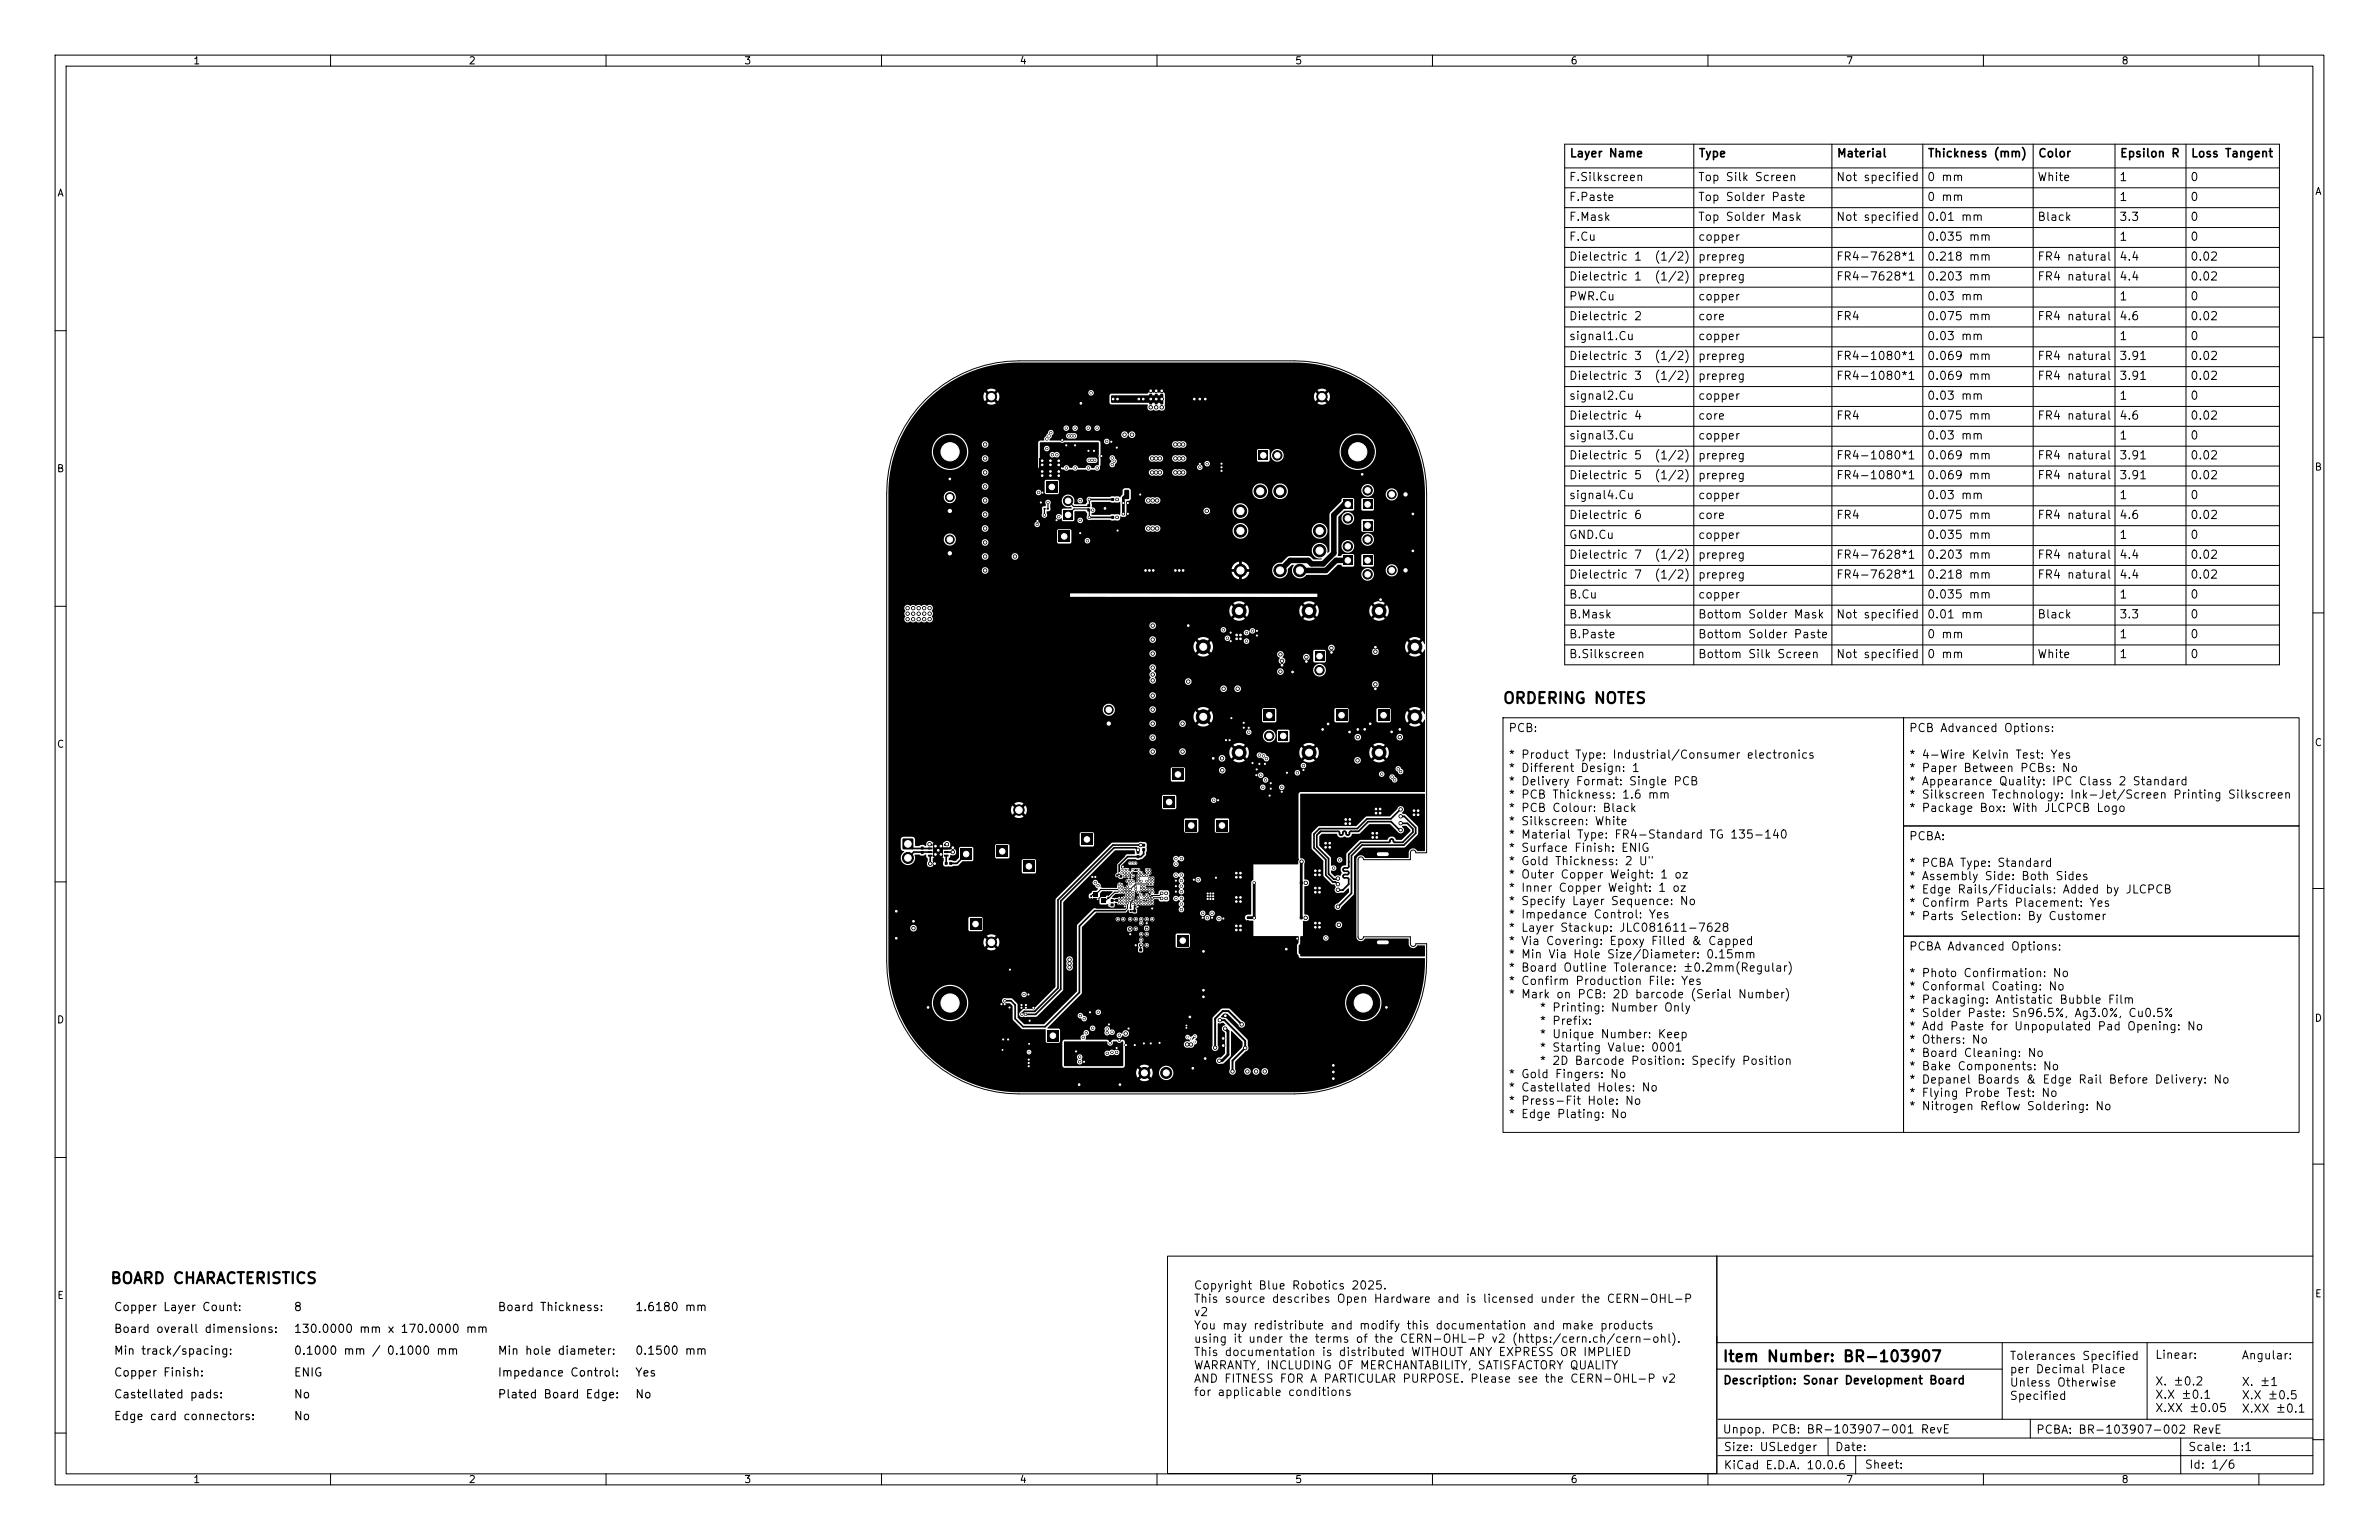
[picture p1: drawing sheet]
<svg xmlns="http://www.w3.org/2000/svg" width="432mm" height="279mm" viewBox="0 0 432 279" stroke-linecap="round" stroke-linejoin="round" font-family="sans-serif">
<defs><g id="words">
<g font-size="2">
<text x="272.7" y="128.2">ORDERING NOTES</text>
<text x="19.9" y="233.4">BOARD CHARACTERISTICS</text>
<text x="312.5" y="247.6">Item Number: BR-103907</text>
</g>
<g font-size="1.5">
<text x="284.8" y="28.9">Layer Name</text>
<text x="308.2" y="28.9">Type</text>
<text x="333.3" y="28.9">Material</text>
<text x="349.8" y="28.9">Thickness (mm)</text>
<text x="369.8" y="28.9">Color</text>
<text x="384.7" y="28.9">Epsilon R</text>
<text x="397.6" y="28.9">Loss Tangent</text>
<text x="284.7" y="33.2">F.Silkscreen</text>
<text x="308.1" y="33.2">Top Silk Screen</text>
<text x="333.2" y="33.2">Not specified</text>
<text x="349.7" y="33.2">0 mm</text>
<text x="369.7" y="33.2">White</text>
<text x="384.6" y="33.2">1</text>
<text x="397.4" y="33.2">0</text>
<text x="284.7" y="36.8">F.Paste</text>
<text x="284.7" y="40.4">F.Mask</text>
<text x="308.1" y="36.8">Top Solder Paste</text>
<text x="308.1" y="40.4">Top Solder Mask</text>
<text x="333.2" y="40.4">Not specified</text>
<text x="349.7" y="36.8">0 mm</text>
<text x="349.7" y="40.4">0.01 mm</text>
<text x="369.7" y="40.4">Black</text>
<text x="384.6" y="36.8">1</text>
<text x="384.6" y="40.4">3.3</text>
<text x="397.4" y="36.8">0</text>
<text x="397.4" y="40.4">0</text>
<text x="284.7" y="44.1">F.Cu</text>
<text x="284.7" y="47.7">Dielectric 1</text>
<text x="300.2" y="47.7">(1/2)</text>
<text x="308.1" y="44.1">copper</text>
<text x="308.1" y="47.7">prepreg</text>
<text x="333.2" y="47.7">FR4-7628*1</text>
<text x="349.7" y="44.1">0.035 mm</text>
<text x="349.7" y="47.7">0.218 mm</text>
<text x="369.7" y="47.7">FR4 natural</text>
<text x="384.6" y="44.1">1</text>
<text x="384.6" y="47.7">4.4</text>
<text x="397.4" y="44.1">0</text>
<text x="397.4" y="47.7">0.02</text>
<text x="284.7" y="51.3">Dielectric 1</text>
<text x="300.2" y="51.3">(1/2)</text>
<text x="308.1" y="51.3">prepreg</text>
<text x="333.2" y="51.3">FR4-7628*1</text>
<text x="349.7" y="51.3">0.203 mm</text>
<text x="369.7" y="51.3">FR4 natural</text>
<text x="384.6" y="51.3">4.4</text>
<text x="397.4" y="51.3">0.02</text>
<text x="284.7" y="54.9">PWR.Cu</text>
<text x="284.7" y="58.5">Dielectric 2</text>
<text x="308.1" y="54.9">copper</text>
<text x="308.1" y="58.5">core</text>
<text x="333.2" y="58.5">FR4</text>
<text x="349.7" y="54.9">0.03 mm</text>
<text x="349.7" y="58.5">0.075 mm</text>
<text x="369.7" y="58.5">FR4 natural</text>
<text x="384.6" y="54.9">1</text>
<text x="384.6" y="58.5">4.6</text>
<text x="397.4" y="54.9">0</text>
<text x="397.4" y="58.5">0.02</text>
<text x="284.7" y="62.1">signal1.Cu</text>
<text x="284.7" y="65.7">Dielectric 3</text>
<text x="300.2" y="65.7">(1/2)</text>
<text x="308.1" y="62.1">copper</text>
<text x="308.1" y="65.7">prepreg</text>
<text x="333.2" y="65.7">FR4-1080*1</text>
<text x="349.7" y="62.1">0.03 mm</text>
<text x="349.7" y="65.7">0.069 mm</text>
<text x="369.7" y="65.7">FR4 natural</text>
<text x="384.6" y="62.1">1</text>
<text x="384.6" y="65.7">3.91</text>
<text x="397.4" y="62.1">0</text>
<text x="397.4" y="65.7">0.02</text>
<text x="284.7" y="69.3">Dielectric 3</text>
<text x="300.2" y="69.3">(1/2)</text>
<text x="308.1" y="69.3">prepreg</text>
<text x="333.2" y="69.3">FR4-1080*1</text>
<text x="349.7" y="69.3">0.069 mm</text>
<text x="369.7" y="69.3">FR4 natural</text>
<text x="384.6" y="69.3">3.91</text>
<text x="397.4" y="69.3">0.02</text>
<text x="284.7" y="72.9">signal2.Cu</text>
<text x="284.7" y="76.5">Dielectric 4</text>
<text x="308.1" y="72.9">copper</text>
<text x="308.1" y="76.5">core</text>
<text x="333.2" y="76.5">FR4</text>
<text x="349.7" y="72.9">0.03 mm</text>
<text x="349.7" y="76.5">0.075 mm</text>
<text x="369.7" y="76.5">FR4 natural</text>
<text x="384.6" y="72.9">1</text>
<text x="384.6" y="76.5">4.6</text>
<text x="397.4" y="72.9">0</text>
<text x="397.4" y="76.5">0.02</text>
<text x="284.7" y="80.1">signal3.Cu</text>
<text x="284.7" y="83.7">Dielectric 5</text>
<text x="300.2" y="83.7">(1/2)</text>
<text x="308.1" y="80.1">copper</text>
<text x="308.1" y="83.7">prepreg</text>
<text x="333.2" y="83.7">FR4-1080*1</text>
<text x="349.7" y="80.1">0.03 mm</text>
<text x="349.7" y="83.7">0.069 mm</text>
<text x="369.7" y="83.7">FR4 natural</text>
<text x="384.6" y="80.1">1</text>
<text x="384.6" y="83.7">3.91</text>
<text x="397.4" y="80.1">0</text>
<text x="397.4" y="83.7">0.02</text>
<text x="284.7" y="87.3">Dielectric 5</text>
<text x="300.2" y="87.3">(1/2)</text>
<text x="308.1" y="87.3">prepreg</text>
<text x="333.2" y="87.3">FR4-1080*1</text>
<text x="349.7" y="87.3">0.069 mm</text>
<text x="369.7" y="87.3">FR4 natural</text>
<text x="384.6" y="87.3">3.91</text>
<text x="397.4" y="87.3">0.02</text>
<text x="284.7" y="90.9">signal4.Cu</text>
<text x="284.7" y="94.5">Dielectric 6</text>
<text x="308.1" y="90.9">copper</text>
<text x="308.1" y="94.5">core</text>
<text x="333.2" y="94.5">FR4</text>
<text x="349.7" y="90.9">0.03 mm</text>
<text x="349.7" y="94.5">0.075 mm</text>
<text x="369.7" y="94.5">FR4 natural</text>
<text x="384.6" y="90.9">1</text>
<text x="384.6" y="94.5">4.6</text>
<text x="397.4" y="90.9">0</text>
<text x="397.4" y="94.5">0.02</text>
<text x="284.7" y="98.1">GND.Cu</text>
<text x="284.7" y="101.7">Dielectric 7</text>
<text x="300.2" y="101.7">(1/2)</text>
<text x="308.1" y="98.1">copper</text>
<text x="308.1" y="101.7">prepreg</text>
<text x="333.2" y="101.7">FR4-7628*1</text>
<text x="349.7" y="98.1">0.035 mm</text>
<text x="349.7" y="101.7">0.203 mm</text>
<text x="369.7" y="101.7">FR4 natural</text>
<text x="384.6" y="98.1">1</text>
<text x="384.6" y="101.7">4.4</text>
<text x="397.4" y="98.1">0</text>
<text x="397.4" y="101.7">0.02</text>
<text x="284.7" y="105.4">Dielectric 7</text>
<text x="300.2" y="105.4">(1/2)</text>
<text x="308.1" y="105.4">prepreg</text>
<text x="333.2" y="105.4">FR4-7628*1</text>
<text x="349.7" y="105.4">0.218 mm</text>
<text x="369.7" y="105.4">FR4 natural</text>
<text x="384.6" y="105.4">4.4</text>
<text x="397.4" y="105.4">0.02</text>
<text x="284.7" y="109">B.Cu</text>
<text x="284.7" y="112.6">B.Mask</text>
<text x="308.1" y="109">copper</text>
<text x="308.1" y="112.6">Bottom Solder Mask</text>
<text x="333.2" y="112.6">Not specified</text>
<text x="349.7" y="109">0.035 mm</text>
<text x="349.7" y="112.6">0.01 mm</text>
<text x="369.7" y="112.6">Black</text>
<text x="384.6" y="109">1</text>
<text x="384.6" y="112.6">3.3</text>
<text x="397.4" y="109">0</text>
<text x="397.4" y="112.6">0</text>
<text x="284.7" y="116.2">B.Paste</text>
<text x="284.7" y="119.8">B.Silkscreen</text>
<text x="308.1" y="116.2">Bottom Solder Paste</text>
<text x="308.1" y="119.8">Bottom Silk Screen</text>
<text x="333.2" y="119.8">Not specified</text>
<text x="349.7" y="116.2">0 mm</text>
<text x="349.7" y="119.8">0 mm</text>
<text x="369.7" y="119.8">White</text>
<text x="384.6" y="116.2">1</text>
<text x="384.6" y="119.8">1</text>
<text x="397.4" y="116.2">0</text>
<text x="397.4" y="119.8">0</text>
<text x="273.7" y="133.2">PCB:</text>
<text x="346.4" y="133.2">PCB Advanced Options:</text>
<text x="273.7" y="138">* Product Type: Industrial/Consumer electronics</text>
<text x="273.7" y="140.4">* Different Design: 1</text>
<text x="273.7" y="142.9">* Delivery Format: Single PCB</text>
<text x="346.4" y="138">* 4-Wire Kelvin Test: Yes</text>
<text x="346.4" y="140.4">* Paper Between PCBs: No</text>
<text x="346.4" y="142.9">* Appearance Quality: IPC Class 2 Standard</text>
<text x="273.7" y="145.3">* PCB Thickness: 1.6 mm</text>
<text x="273.7" y="147.7">* PCB Colour: Black</text>
<text x="346.4" y="145.3">* Silkscreen Technology: Ink-Jet/Screen Printing Silkscreen</text>
<text x="346.4" y="147.7">* Package Box: With JLCPCB Logo</text>
<text x="273.7" y="150.1">* Silkscreen: White</text>
<text x="273.7" y="152.5">* Material Type: FR4-Standard TG 135-140</text>
<text x="273.7" y="154.9">* Surface Finish: ENIG</text>
<text x="346.4" y="152.8">PCBA:</text>
<text x="273.7" y="157.3">* Gold Thickness: 2 U&quot;</text>
<text x="273.7" y="159.8">* Outer Copper Weight: 1 oz</text>
<text x="346.4" y="157.7">* PCBA Type: Standard</text>
<text x="346.4" y="160.1">* Assembly Side: Both Sides</text>
<text x="273.7" y="162.2">* Inner Copper Weight: 1 oz</text>
<text x="273.7" y="164.6">* Specify Layer Sequence: No</text>
<text x="273.7" y="167">* Impedance Control: Yes</text>
<text x="346.4" y="162.5">* Edge Rails/Fiducials: Added by JLCPCB</text>
<text x="346.4" y="164.9">* Confirm Parts Placement: Yes</text>
<text x="346.4" y="167.3">* Parts Selection: By Customer</text>
<text x="273.7" y="169.4">* Layer Stackup: JLC081611-7628</text>
<text x="273.7" y="171.8">* Via Covering: Epoxy Filled &amp; Capped</text>
<text x="346.4" y="172.8">PCBA Advanced Options:</text>
<text x="273.7" y="174.2">* Min Via Hole Size/Diameter: 0.15mm</text>
<text x="273.7" y="176.7">* Board Outline Tolerance: ±0.2mm(Regular)</text>
<text x="273.7" y="179.1">* Confirm Production File: Yes</text>
<text x="346.4" y="177.7">* Photo Confirmation: No</text>
<text x="273.7" y="181.5">* Mark on PCB: 2D barcode (Serial Number)</text>
<text x="279.3" y="183.9">* Printing: Number Only</text>
<text x="346.4" y="180.1">* Conformal Coating: No</text>
<text x="346.4" y="182.5">* Packaging: Antistatic Bubble Film</text>
<text x="346.4" y="184.9">* Solder Paste: Sn96.5%, Ag3.0%, Cu0.5%</text>
<text x="279.3" y="186.3">* Prefix:</text>
<text x="279.3" y="188.7">* Unique Number: Keep</text>
<text x="279.3" y="191.2">* Starting Value: 0001</text>
<text x="346.4" y="187.3">* Add Paste for Unpopulated Pad Opening: No</text>
<text x="346.4" y="189.7">* Others: No</text>
<text x="273.7" y="196">* Gold Fingers: No</text>
<text x="279.3" y="193.6">* 2D Barcode Position: Specify Position</text>
<text x="346.4" y="192.1">* Board Cleaning: No</text>
<text x="346.4" y="194.6">* Bake Components: No</text>
<text x="346.4" y="197">* Depanel Boards &amp; Edge Rail Before Delivery: No</text>
<text x="273.7" y="198.4">* Castellated Holes: No</text>
<text x="273.7" y="200.8">* Press-Fit Hole: No</text>
<text x="273.7" y="203.2">* Edge Plating: No</text>
<text x="346.4" y="199.4">* Flying Probe Test: No</text>
<text x="346.4" y="201.8">* Nitrogen Reflow Soldering: No</text>
<text x="20.6" y="238.2">Copper Layer Count:</text>
<text x="53.2" y="238.2">8</text>
<text x="90.2" y="238.2">Board Thickness:</text>
<text x="115.2" y="238.2">1.6180 mm</text>
<text x="216.6" y="234.3">Copyright Blue Robotics 2025.</text>
<text x="216.6" y="236.7">This source describes Open Hardware and is licensed under the CERN-OHL-P</text>
<text x="216.6" y="239.2">v2</text>
<text x="20.6" y="242.2">Board overall dimensions:</text>
<text x="53.2" y="242.2">130.0000 mm x 170.0000 mm</text>
<text x="216.6" y="241.6">You may redistribute and modify this documentation and make products</text>
<text x="216.6" y="244">using it under the terms of the CERN-OHL-P v2 (https:/cern.ch/cern-ohl).</text>
<text x="20.6" y="246.2">Min track/spacing:</text>
<text x="20.6" y="250.1">Copper Finish:</text>
<text x="53.2" y="246.2">0.1000 mm / 0.1000 mm</text>
<text x="53.2" y="250.1">ENIG</text>
<text x="90.2" y="246.2">Min hole diameter:</text>
<text x="90.2" y="250.1">Impedance Control:</text>
<text x="115.2" y="246.2">0.1500 mm</text>
<text x="115.2" y="250.1">Yes</text>
<text x="216.6" y="246.4">This documentation is distributed WITHOUT ANY EXPRESS OR IMPLIED</text>
<text x="216.6" y="248.8">WARRANTY, INCLUDING OF MERCHANTABILITY, SATISFACTORY QUALITY</text>
<text x="216.6" y="251.2">AND FITNESS FOR A PARTICULAR PURPOSE. Please see the CERN-OHL-P v2</text>
<text x="312.7" y="251.5">Description: Sonar Development Board</text>
<text x="364.7" y="247.1">Tolerances Specified</text>
<text x="364.7" y="249.5">per Decimal Place</text>
<text x="364.7" y="251.9">Unless Otherwise</text>
<text x="391.1" y="246.9">Linear:</text>
<text x="391.1" y="251.7">X. ±0.2</text>
<text x="406.8" y="247">Angular:</text>
<text x="406.8" y="251.8">X. ±1</text>
<text x="20.6" y="254.1">Castellated pads:</text>
<text x="53.2" y="254.1">No</text>
<text x="90.2" y="254.1">Plated Board Edge:</text>
<text x="115.2" y="254.1">No</text>
<text x="216.6" y="253.6">for applicable conditions</text>
<text x="364.7" y="254.4">Specified</text>
<text x="391.1" y="254.2">X.X ±0.1</text>
<text x="391.1" y="256.6">X.XX ±0.05</text>
<text x="406.8" y="254.3">X.X ±0.5</text>
<text x="406.8" y="256.7">X.XX ±0.1</text>
<text x="20.6" y="258">Edge card connectors:</text>
<text x="53.2" y="258">No</text>
<text x="312.6" y="260.4">Unpop. PCB: BR-103907-001 RevE</text>
<text x="312.7" y="263.6">Size: USLedger</text>
<text x="332.9" y="263.6">Date:</text>
<text x="369.5" y="260.5">PCBA: BR-103907-002 RevE</text>
<text x="397.1" y="263.6">Scale: 1:1</text>
<text x="312.7" y="266.9">KiCad E.D.A. 10.0.6</text>
<text x="338.3" y="266.8">Sheet:</text>
<text x="397.2" y="266.8">Id: 1/6</text>
</g>
<g font-size="1.3">
<text x="35" y="12">1</text>
<text x="85" y="12">2</text>
<text x="135" y="12">3</text>
<text x="185" y="12">4</text>
<text x="235" y="12">5</text>
<text x="285" y="12">6</text>
<text x="335" y="12">7</text>
<text x="385" y="12">8</text>
<text x="10.3" y="36">A</text>
<text x="420.1" y="35.7">A</text>
<text x="10.2" y="86">B</text>
<text x="420" y="85.7">B</text>
<text x="10.2" y="136">C</text>
<text x="420" y="135.7">C</text>
<text x="10.2" y="186">D</text>
<text x="420" y="185.7">D</text>
<text x="10.3" y="236">E</text>
<text x="420.1" y="235.7">E</text>
<text x="35" y="269.4">1</text>
<text x="85" y="269.4">2</text>
<text x="135" y="269.4">3</text>
<text x="185" y="269.4">4</text>
<text x="235" y="269.4">5</text>
<text x="285" y="269.4">6</text>
<text x="335" y="269.4">7</text>
<text x="385" y="269.4">8</text>
</g>
</g></defs>
<g fill="none" stroke="#000" stroke-width=".18">
<path d="M10 10h411.8v259.4h-411.8zM12 12h407.8v255.4h-407.8zM60 10v2M110 10v2M160 10v2M210 10v2M260 10v2M310 10v2M360 10v2M410 10v2M284 26.2h129.7v94.4h-129.7zM284 30.5h129.7"/>
<path d="M284 34.1h129.7M284 37.7h129.7M307.4 26.2v94.4M332.5 26.2v94.4M349 26.2v94.4M369 26.2v94.4M383.9 26.2v94.4M396.8 26.2v94.4M284 41.3h129.7M284 44.9h129.7M284 48.5h129.7M284 52.1h129.7"/>
<path d="M284 55.7h129.7M284 59.3h129.7M10 60h2M168 72.5a24 24 0 0 1 16.9-7h50a24 24 0 0 1 24 24v65.2h-1.9l-.3-.4h-.4l-.3 .3v1.4h-8.5l-.3-.5-.6 .1-.1 .4v14l.1 .3 .4 .2 .3-.2 .2-.3h8.5v1.3l.3 .4 .4-.1 .3-.4h1.9a28.9 28.9 0 0 1-1.4 11.5 24 24 0 0 1-22.6 15.8h-50a24 24 0 0 1-24-24v-85a24 24 0 0 1 7.1-17zM284 62.9h129.7M284 66.5h129.7M284 70.1h129.7M284 73.7h129.7M284 77.3h129.7M419.8 61.2h2M284 81h129.7M284 84.6h129.7"/>
<path d="M284 88.2h129.7M284 91.8h129.7M284 95.4h129.7M284 99h129.7M10 110h2M284 102.6h129.7M284 106.2h129.7M284 109.8h129.7M284 113.4h129.7M284 117h129.7M419.8 111.2h2M272.8 130.2h72.7v75.3h-72.7z"/>
<path d="M345.5 130.2h71.8v19.7h-71.8zM10 160h2M345.5 149.9h71.8v20h-71.8zM200.2 162.3l-.9 .8M200.2 163.1h.1M204.6 163.9v.9l-.4 .4M205.6 162.4v1l-.4 .4v.9M208.6 160.4h-2.5l-1 1M209.1 162.9h1.6M210.8 162.1l-.4 .4h-1.4l-.4 .4M345.5 169.9h71.8v35.6h-71.8zM419.8 161.2h2"/>
<path d="M10 210h2M419.8 211.2h2M211.9 227.9h99.7v39.4h-99.7zM311.6 227.9v39.5M311.6 227.9h108.2M10 260h2M311.6 243.6h108.2M311.6 248.4h51.8M311.8 257.5h108M363.4 243.6v13.9M368.5 257.5v3.4M389.7 243.6v13.9"/>
<path d="M60 267.4v2M110 267.4v2M160 267.4v2M210 267.4v2M260 267.4v2M310 267.4v2M311.8 264.1h108M311.8 260.9h108M331.8 260.9v3.2M336.8 264.1v3.3M360 267.4v2M395.8 260.9v6.5"/>
<path d="M410 267.4v2M419.8 261.2h2"/>
</g>
<path d="M201.8 71.8h9.2v1.2h-9.2z" fill="#000" stroke="#000" stroke-width=".2"/>
<g fill="#000">
<path d="M208.6 73.7h.5v.4h-.5zM208.6 72.9h.5v.4h-.5zM208.6 71.5h.5v.4h-.5zM208.6 70.7h.5v.4h-.5zM209.6 73.7h.5v.4h-.5zM209.6 72.9h.5v.4h-.5zM209.6 71.5h.5v.4h-.5zM209.6 70.7h.5v.4h-.5zM210.6 73.7h.5v.4h-.5zM210.6 72.9h.5v.4h-.5zM210.6 71.5h.5v.4h-.5zM210.6 70.7h.5v.4h-.5z"/>
<path d="M167.8 73.1l1.3-1.2h9.4l.3 .9 .6-.6 .3 .3-.6 .7 .3 .1 .7 .1 .7-.2-.6-.6 .3-.4 .6 .6a1.44 1.44 0 0 0 .1-1.6h16.3v.1a.5 .5 0 0 0 .6 .5h3.3v1.2l.3 .4h6.6v.8l.5 .3 .5-.2 .5 .2 .5-.2 .6 .2 .4-.1 .2-.4-.1-2.1h27.1l.3 .9 .6-.6 .3 .3-.6 .7h.1a1.44 1.44 0 0 0 1.6 0l-.6-.7 .4-.3 .5 .6a1.43 1.43 0 0 0 0-1.7l-.6 .6-.3-.4 .5-.5a1.43 1.43 0 0 0-1.6 0l.6 .6-.4 .3-.5-.6-.3 .8h-27.1v-.5l-.4-.3-.6 .2-.4-.2-.6 .2-.8-.2-.4 .3h-6.5l-.3 .4h-3.3l.1-.1a.5 .5 0 0 0 .1-.8 .5 .5 0 0 0-.8 .3l-16.4-.1-.6 .6-.3-.4 .5-.6a1.44 1.44 0 0 0-1.6 .1l.6 .6-.4 .3-.5-.6-.3 .8h-9.4l3.2-2.5 3.3-1.7 3.7-1.2 1.8-.4 2.9-.3h51.9l2.8 .3 2.8 .6 2.7 1 2.6 1.2 1.6 1.1 2.3 1.7 1.3 1.4 1.9 2.1 1.1 1.6 1.4 2.5 1 2.7 .6 1.8 .5 2.8 .1 2.9v27.4l-.4-.6-.7 .7-.4-.2 .8-.9h-.1a1.77 1.77 0 0 0-2.1 0l.8 .9-.3 .2-.8-.7-.1 .1a1.77 1.77 0 0 0 .1 2l.8-.7 .3 .3-.8 .8a1.76 1.76 0 0 0 2.2 0l-.8-.8 .3-.4 .8 .8 .3-.5h.1v11.7l-.4-.6-.7 .7-.4-.2 .8-.9h-.1a1.77 1.77 0 0 0-2.1 0l.8 .9-.3 .2-.8-.7-.1 .1a1.77 1.77 0 0 0 .1 2l.8-.7 .3 .3-.8 .8a1.76 1.76 0 0 0 2.2 0l-.8-.8 .3-.4 .8 .8 .3-.5h.1v13.1l-22.7 .1-.2 .3v11.5l.1 .3-.2 .9h-8.1v2.8l-.4 .5v5.8l-.8 .1a.56 .56 0 0 0-.3 .6 .56 .56 0 0 0 .4 .4l1.1 .1v2.7h8.2v1.3l-.3 .4v1.4l.4 .8 .2 .1h22.6v2.6l-.3 1.9-.3 1.8-.9 2.8-.7 1.7-1.4 2.5-2.3 3.1-2 2-1.5 1.2-2.4 1.6-1.7 .9-2.7 1-1.8 .6-1.9 .4-2.8 .2h-51.9l-2.9-.2-2.8-.7-2.7-.9-3.3-1.8h33.9v.5l.3 .5 .7-.6 .2 .2-.6 .8 .8 .3 .5-.1 .5-.2-.7-.7 .3-.3 .7 .6 .3-.9h1.2a1.31 1.31 0 0 0 1.6 1.3 1.3 1.3 0 0 0 .9-1.5 1.3 1.3 0 0 0-1.3-1 1.3 1.3 0 0 0-1.2 1.2h-1.2l-.3-.8-.7 .6-.3-.3 .7-.6-.1-.1a1.48 1.48 0 0 0-1.7 0l.7 .8-.4 .2-.6-.6-.3 .7h-33.9l-2.3-1.7-2.2-2h18.5v.1a.43 .43 0 0 0 .7 .4 .43 .43 0 0 0 0-.8 .43 .43 0 0 0-.7 .3h-18.5l-1.8-2.1-1.6-2.4-1.3-2.5-.7-2h6.7v.3a3.3 3.3 0 0 0 3.7 3.2 3.3 3.3 0 0 0 2.9-3.8h6.2v.1a.53 .53 0 0 0 .7 .4h.7l.5 .5v2.5l1.6 1.6 4.4 .1v2.2l.1 .3h2.2l.3-.1h.4v4.2l.1 .3 .3 .1h10.7l.3-.4v-3.9h10.7a.84 .84 0 0 0 1.1 .7l3.9-.1a.61 .61 0 0 0 .8 .6 .61 .61 0 0 0 .3-.9v-4l1-.1 .4 .3a.68 .68 0 0 0-.6 .5 .68 .68 0 0 0 .3 .8l.2 .2v3.7l-.7 .8a.63 .63 0 0 0-.9 .5 .63 .63 0 0 0 .9 .6l.6-.1 1.2-1.3v-4.5h.1l2 1.9v.7l-.1 .4-2.1 2.2-.1 1.7a.61 .61 0 0 0 .3 1 .61 .61 0 0 0 .8-.7h1.5v.2a.61 .61 0 0 0 .7 .5 .61 .61 0 0 0 .5-.7h.4v.2a.61 .61 0 0 0 .7 .5 .61 .61 0 0 0 .5-.7h.4v.2a.6 .6 0 0 0 .9 .4 .6 .6 0 0 0 0-1 .6 .6 0 0 0-.9 .4h-.4a.61 .61 0 0 0-.6-.5 .61 .61 0 0 0-.6 .5h-.4a.61 .61 0 0 0-.6-.5 .61 .61 0 0 0-.6 .5h-1.5l-.1-.3v-1.3l1.9-2a.63 .63 0 0 0 .4-1l-.1-1.2-3.9-3.8-.7-.1-.2-.2 .5-.5h.7l2 2a.62 .62 0 0 0 .6 .6 .62 .62 0 0 0 .6-.6 .62 .62 0 0 0-.6-.7l-2.2-2.2h-1.5l-1.6 1.7v5l-.2 .3h-3.4l.3-.5a.46 .46 0 0 0 .5-.3 .46 .46 0 0 0-.3-.5v-.2a.45 .45 0 0 0 .2-.7 .45 .45 0 0 0-.7 .1l-.4 .2a.51 .51 0 0 0-.5-.3 .51 .51 0 0 0-.5 .3 .64 .64 0 0 0 .8 .5l.1 .3h-.8l-.3 .5h-10.7v-.4a.57 .57 0 0 0-.5-.4 .57 .57 0 0 0-.5 .3l-.5-.3h-.6a.47 .47 0 0 0-.4 .7l-.2 .1-.2-.1a.53 .53 0 0 0-.4-.7h-3.8v-.7a.5 .5 0 0 0 .6-.6h2.8v.1a.59 .59 0 0 0 .4 .4 .59 .59 0 0 0 .6-.2l.3 .2h.9v.1a.53 .53 0 0 0 .5 .4 .53 .53 0 0 0 .5-.5 .6 .6 0 0 0 .9 .3 .6 .6 0 0 0 .1-.9 .6 .6 0 0 0-.9-.1l-.1 .4h-.1a.5 .5 0 0 0-.6-.2 .5 .5 0 0 0-.3 .5h-.8l.1-.1a.53 .53 0 0 0 .3-.7 .53 .53 0 0 0-.8-.2 .54 .54 0 0 0-.7-.6 .54 .54 0 0 0-.3 .9v.2h-2.8a.52 .52 0 0 0-.8-.4 .52 .52 0 0 0-.2 .8 .6 .6 0 0 0-.5 .9h-3l-.3 .2-.1 .3h-.4v-2.4l-.3-.1h-1.9l-.1-.1h7.7a.5 .5 0 0 0 .7 .5 .5 .5 0 0 0 .2-.8 .5 .5 0 0 0-.8 .2l-.1 .1h-7.7l2.3-2.3h3.2a.79 .79 0 0 0 .7 .6 .51 .51 0 0 0 .6 .5 .51 .51 0 0 0 .4-.7 .51 .51 0 0 0-.7-.3 .51 .51 0 0 0-.5-.5 .51 .51 0 0 0-.5 .4h-3.2l.6-.6h5.8v.1a.5 .5 0 0 0 .8 .4 .5 .5 0 0 0 0-.9 .5 .5 0 0 0-.8 .4h-5.8l1.8-1.8h49.3v.3a3.3 3.3 0 0 0 5 2.7 3.3 3.3 0 0 0 0-5.7 3.3 3.3 0 0 0-5 2.7h-49.3l1.6-1.7v-7.9h10.2v.5l.6 .1 .3-.2-.1-.7 .1-.5h.2a.4 .4 0 0 0 .6 .5 .4 .4 0 0 0 .1-.7 .4 .4 0 0 0-.6 .1l-.3 .1v-.2l-.3-.2a.41 .41 0 0 0 .4-.5 .41 .41 0 0 0-.5-.3 .41 .41 0 0 0-.3 .5l.2 .2-.4 .4 .1 .6-.1 .3h-10.2v-2.8h10.3a.4 .4 0 0 0 .4 .5 .4 .4 0 0 0 .4-.5h.2v.2a.4 .4 0 0 0 .4 .3 .4 .4 0 0 0 .4-.3h4.9v2.1l.1 .2 2.2 .1 .3-.3v-2.1l-.3-.2h-2.1l-.2 .2h-4.9a.4 .4 0 0 0-.3-.5 .4 .4 0 0 0-.5 .3h-.2a.4 .4 0 0 0-.4-.3 .4 .4 0 0 0-.4 .3h-10.3v-1h8.2v.4l.3 .2h.5l.1-.6h.2a.4 .4 0 0 0 .6 .5 .4 .4 0 0 0 .1-.7h1.3v.4l.2 .3h.5l.2-.3v-.4l-.2-.3h-.5l-.2 .3-1.4-.1a.4 .4 0 0 0-.6 .3h-.2v-.2l-.3-.1h-.4l-.2 .3h-8.2v-.2l1.4-1.5h4.7v.1a.4 .4 0 0 0 .4 .4 .4 .4 0 0 0 .4-.5h.2v.1a.4 .4 0 0 0 .4 .4 .4 .4 0 0 0 .4-.5h.4v.1a.4 .4 0 0 0 .5 .4 .4 .4 0 0 0 .3-.5h.2v.1a.4 .4 0 0 0 .5 .4 .4 .4 0 0 0 .3-.5h.2l.2 .4-.2 .3 .1 .3a.45 .45 0 0 0 .6 0 .45 .45 0 0 0 0-.6l.1-.4h.2v.1a.4 .4 0 0 0 .5 .4 .4 .4 0 0 0 .3-.5h.2v.1a.4 .4 0 0 0 .7 .3 .4 .4 0 0 0-.1-.7h9.3v.2a.5 .5 0 0 0 .5 .4 .5 .5 0 0 0 .5-.4h1.1v.1a.5 .5 0 0 0 .8 .4 .5 .5 0 0 0 0-.9 .5 .5 0 0 0-.8 .4h-1.1a.5 .5 0 0 0-.4-.6 .5 .5 0 0 0-.6 .4h-9.3a.4 .4 0 0 0-.6 .3h-.2a.4 .4 0 0 0-.4-.3 .4 .4 0 0 0-.4 .3h-.2a.4 .4 0 0 0-.4-.3 .4 .4 0 0 0-.4 .3h-.2a.4 .4 0 0 0-.4-.3 .4 .4 0 0 0-.4 .3h-.2a.4 .4 0 0 0-.4-.3 .4 .4 0 0 0-.4 .3h-.4a.4 .4 0 0 0-.4-.3 .4 .4 0 0 0-.4 .3h-.2a.4 .4 0 0 0-.4-.3 .4 .4 0 0 0-.4 .3h-4.7l1.2-1.1h5.3l.5-.5 .1 .5 .9 .2 .5-.2h11.5v.2a.5 .5 0 0 0 .6 .4 .5 .5 0 0 0 .4-.6h.7v.2a.51 .51 0 0 0 .8 .3 .51 .51 0 0 0 0-.8 .51 .51 0 0 0-.8 .3h-.7l-.3-.4a.51 .51 0 0 0-.7 .4h-11.5v-1.5l.7 .2 2-.1a.36 .36 0 0 0 .5-.4v-.7h.7l.4 .5h1.2l.4-.3v-.3h.7a.57 .57 0 0 0 .5 .5 .57 .57 0 0 0 .6-.3l.2 .3a.71 .71 0 0 0-.1 .9l.1 .1a.53 .53 0 0 0-.1 .9 .53 .53 0 0 0 .8-.5l-.2-.3a.63 .63 0 0 0-.1-1.1 .54 .54 0 0 0 .2-.9 .54 .54 0 0 0-.9 .2l-.1-.1a.5 .5 0 0 0-.5-.2 .5 .5 0 0 0-.4 .5h-.7l-.1-.5 .1-.6-.2-.4h-1.4a.5 .5 0 0 0-.3 .6l-.1 .1h-.7l-.1-.7a.39 .39 0 0 0-.1-.4 .39 .39 0 0 0-.5 0l-.8-.1v-.3h.9a.38 .38 0 0 0 .4 0 .38 .38 0 0 0 .1-.5l.1-1-.2-.2h-.8v-.3h4.4a.57 .57 0 0 0 .4 .6 .57 .57 0 0 0 .7-.3l.2 .2a.63 .63 0 0 0 0 1 .59 .59 0 0 0 0 1 .52 .52 0 0 0-.1 1 .52 .52 0 0 0 .8-.5l-.3-.4a.58 .58 0 0 0 0-1l.3-.3v-.5h2.1a.5 .5 0 0 0 .6 .6 .5 .5 0 0 0 .3-.8 .5 .5 0 0 0-.9 .1v.1h-2.1l-.2-.2a.69 .69 0 0 0 0-1 .59 .59 0 0 0-.8 .3 .54 .54 0 0 0-.5-.3 .54 .54 0 0 0-.5 .4h-4.1a.39 .39 0 0 0 .1-.6 .39 .39 0 0 0 0-.5 .39 .39 0 0 0-.5 0l-.4-.1-.2 .2v.4l.5 .2v.2l-.4 .1-.4-.2a.4 .4 0 0 0-.5-.4l-.1-.3-.2-.2h-1.2l-.2 .5h-.3l-.2-.5h-1.3v-.4l.5-.5h.8a.42 .42 0 0 0 .6 .3h.4a.37 .37 0 0 0 .5 0 .37 .37 0 0 0 0-.6 .37 .37 0 0 0-.5 0h-.7l-.3 .3h-.8l.7-.7 2 .1 .8-.3h5.4l.3 .6a.52 .52 0 0 0-.1 .8 .52 .52 0 0 0 .8 0 .52 .52 0 0 0-.3-.8l.3-.3a.53 .53 0 0 0 .9 .1 .53 .53 0 0 0-.1-.8 .53 .53 0 0 0-.8 .3l-.1-.1a.51 .51 0 0 0-.5-.2 .51 .51 0 0 0-.4 .4h-5.4l.5-.6 .1-.7v-1.3l-.3-.3-6 .1-10.1 10.1-.1 16.1-3.9 3.9h-1.8l-.8 .7a.54 .54 0 0 0 0 .7 .54 .54 0 0 0 .7 0l.4 .1 2-.1 4.7-4.7 .1-5.7h.5l.1 1.1a.63 .63 0 0 0 .6 1 .63 .63 0 0 0 .5-1v-.6a.62 .62 0 0 0-.3-.9 .62 .62 0 0 0-.9 .4h-.5v-10.4l9.4-9.3h3.5l.1 .7-1.6 .1-1.6 1.8v1.5l-.3 .2v.5l.4 .1 .4 .3 .4-.1 .2-.2h.5h.4v.3a.38 .38 0 0 0-.5 .3 .38 .38 0 0 0 .4 .4v.3a.39 .39 0 0 0-.4 .4h-.3a.41 .41 0 0 0-.5-.4v-.1a.37 .37 0 0 0-.5-.4 .37 .37 0 0 0-.2 .6l-.1 .5h-2.6l-.3-.2a.56 .56 0 0 0-.5-.7 .54 .54 0 0 0-.5-.6 .54 .54 0 0 0-.5 .6 .54 .54 0 0 0 .5 .5l.1 .3 .4 .3-.3 .3-.7 .1-.2 .3-.4 .2-.1 .6a.46 .46 0 0 0 .7 .2h1.2l.1 .9 .1 .2 1.3-.1 .1 .4 .5 .2h.5l.2-.1 .1-.7h.3l.4 .4h1.2l.1 .5-.2 .2-5.7-.1-2.9 2.9-.2 12.2-5.9 5.9h-3.6l-1.2-1.2-.1-2.6-.9-.9h-1.1a.51 .51 0 0 0-.7 .4h-6.2l-.4-1.1h10.1a.5 .5 0 0 0 .6 .5 .5 .5 0 0 0 .2-.8 .5 .5 0 0 0-.8 .1v.2h-10.1a3.3 3.3 0 0 0-3.6-1.6 3.3 3.3 0 0 0-2.6 3h-6.7l-.7-2.6-.3-1.9-.1-1.9-.1-4.5h17.3l.3 .9 .6-.6 .3 .3-.6 .7 1 .2 .7-.2-.6-.6 .3-.3 .6 .5 .3-.5v-.7l-.3-.5-.6 .6-.3-.3 .6-.6-.3-.2a1.44 1.44 0 0 0-1.4 .2l.6 .6-.4 .3-.5-.6-.3 .8h-17.3v-2.6h4v.2a.61 .61 0 0 0 .9 .4 .61 .61 0 0 0 0-1 .61 .61 0 0 0-.9 .4h-4v-1.7h14.6v2.1l.2 .3h2.1l.2-.2 .1-2.2-.3-.2h-2.1l-.2 .2h-14.6v-12.7h2.3l.1 .4 .5 .2a1.31 1.31 0 0 0-.5 1.7 1.31 1.31 0 0 0 1.7 .7 1.31 1.31 0 0 0 .8-1.6v-.3h.7l.4 .2 .9-.1v.3l.3 .4-.1 1.1 .1 .2 .4 .2 .4-.1 .2-.3-.1-1.1 .3-.4v-.9h1.4v.9l.3 .4-.1 1.1 .3 .3 2.4-.1 .8-.8h1.7l.2-.2h8.8v2.1l.2 .2 2.2 .1 .2-.3v-2.1l-.2-.2h-2.1l-.3 .2h-8.8l.1-2.2-.3-.2h-2.2l-.1 .2-.1 1.7-.5 .6-1.2-.1-.1-.4 .3-.3v-.3l.5 .1 .5-.3v-.5l-.2-.3h-2l-.3 .4h-1.4v-1.3h1.4a.45 .45 0 0 0 .4 .6h.8l.3-.4h8.1v2.1l.1 .2 2.3 .1 .2-.3v-2.1l-.2-.2h-2.1l-.3 .2h-8.1a.67 .67 0 0 0-.4-.8 .67 .67 0 0 0-.8 .2l-.3 .4h-1.4l-.2-.3a.69 .69 0 0 0-.8-.3 .69 .69 0 0 0-.5 .7l-.1 .2-.4-.2h-.4l-.4 .2h-.6l-.1-1.3-.2-.2-.3-.2h-1.6l-.4 .2-.1 .2v1.7h-2.3v-2.6h34.8v2l.2 .3 2.3-.1 .1-.2v-2l-.3-.3h-2.1l-.2 .3h-34.8v-2.6h53.7v2.1l.3 .3 2.2-.1 .1-.2v-2.1h3v2.1l.1 .2 2.2 .1 .3-.3v-2.1l-.3-.2h-2.1l-.2 .2h-3l-.2-.2h-2.1l-.3 .2h-53.7v-1.8h22.3l.3 .9 .6-.6 .2 .3-.5 .7 .7 .2 1-.2-.6-.6 .3-.4 .6 .6 .2-.3a1.44 1.44 0 0 0-.2-1.4l-.6 .6-.3-.4 .6-.5-.3-.2a1.44 1.44 0 0 0-1.4 .2l.6 .6-.4 .3-.5-.6-.3 .8h-22.3v-2.4h49.7v2.1l.3 .2h2.2l.1-.2v-1.5h6.3a.5 .5 0 0 0 .6 .6 .5 .5 0 0 0 .3-.9 .5 .5 0 0 0-.9 .2v.1h-6.3v-.7l-.2-.2h-2.1l-.3 .3h-49.7v-1.7h67.5a.5 .5 0 0 0 .5 .6 .5 .5 0 0 0 .5-.6h2.4v.1a.51 .51 0 0 0 .8 .4 .51 .51 0 0 0 0-.9 .51 .51 0 0 0-.8 .4h-2.4v-.1a.5 .5 0 0 0-.6-.4 .5 .5 0 0 0-.4 .5h-67.5v-3.3h51.3v2.1l.2 .2h2.2l.2-.1v-.3h14.1v.2a.51 .51 0 0 0 .8 .3 .51 .51 0 0 0 0-.8 .51 .51 0 0 0-.8 .3h-14.1v-.8h13.2v.1a.5 .5 0 0 0 .8 .4 .5 .5 0 0 0 0-.9 .5 .5 0 0 0-.8 .4h-13.2v-.9h6.1v.1a.6 .6 0 0 0 .5 .5 .6 .6 0 0 0 .6-.2h12.7v.2a.5 .5 0 0 0 .4 .4 .5 .5 0 0 0 .6-.3h14.3v.2l.3 .3h1.6l.1 .4 .3 .2a.54 .54 0 0 0 .5 .5 .54 .54 0 0 0 .6-.6 .54 .54 0 0 0-.5-.5 .5 .5 0 0 0-.5-.4 .5 .5 0 0 0-.5 .4h-1.2a.5 .5 0 0 0 .1-.8 .5 .5 0 0 0-.8 .3h-14.3v-.1a.5 .5 0 0 0-.4-.6 .5 .5 0 0 0-.6 .4h-12.7l.1-.3-.1-.4h31l.1 .4 .3 .2a.54 .54 0 0 0 .5 .5 .54 .54 0 0 0 .6-.5 .54 .54 0 0 0-.5-.6 .5 .5 0 0 0-.5-.4 .5 .5 0 0 0-.5 .4h-31a.61 .61 0 0 0-.6-.2 .61 .61 0 0 0-.5 .5h-6.1v-.4l-.3-.1h-2.1l-.2 .3h-51.3v-.7h74.9v.2a.5 .5 0 0 0 .8 .3 .5 .5 0 0 0 0-.8 .5 .5 0 0 0-.8 .3h-74.9v-1.3h60v.2a.6 .6 0 0 0 .9 .4 .6 .6 0 0 0 0-1 .6 .6 0 0 0-.9 .4h-60v-1.2h47.4v.1a.61 .61 0 0 0 .7 .6 .61 .61 0 0 0 .5-.7h4.2v.1a.61 .61 0 0 0 .6 .6 .61 .61 0 0 0 .6-.6h7.9l.1 .7 .3 .5 .7-.7 .4 .2-.8 .9 1 .3 .7-.1 .5-.2-.8-.8 .3-.4 .8 .8 .3-.7h1.5v.2a.69 .69 0 0 0 .9 .4l.3 .2a.54 .54 0 0 0 .6 .4 .54 .54 0 0 0 .5-.5 .54 .54 0 0 0-.6-.5 .63 .63 0 0 0-.8-.4l-.2-.2a.51 .51 0 0 0-.7 .4h-1.5l.1-.5h9.1l.1 .7 .3 .5 .7-.7 .4 .2-.8 .9a1.76 1.76 0 0 0 2.2 0l-.1-.1h7.2v.1a.6 .6 0 0 0 .9 .5 .6 .6 0 0 0 0-1.1 .6 .6 0 0 0-.9 .5h-7.2l-.7-.7 .4-.3 .7 .7 .3-.5 .1-.7h9.1l.1 .7 .3 .5 .7-.7 .4 .2-.8 .9a1.76 1.76 0 0 0 2.2 0l-.8-.9 .4-.2 .7 .7 .1-.1a1.78 1.78 0 0 0-.1-2l-.8 .7-.3-.3 .8-.8h-.1a1.76 1.76 0 0 0-2.1 0l.8 .8-.3 .4-.8-.8-.4 .9h-9.1l-.4-.9-.8 .8-.3-.3 .8-.9h-.1a1.76 1.76 0 0 0-2.1 0l.8 .8-.3 .4-.8-.8-.4 .9h-9.1l-.4-.9-.8 .8-.3-.3 .8-.9h-.1a1.76 1.76 0 0 0-2.1 0l.8 .8-.3 .4-.8-.8-.4 .9h-7.9v-.1a.61 .61 0 0 0-.6-.5 .61 .61 0 0 0-.6 .5h-4.2v-.2a.61 .61 0 0 0-.7-.3 .61 .61 0 0 0-.5 .5h-47.4v-2.6h47.4v.2a.6 .6 0 0 0 .9 .5 .6 .6 0 0 0 .2-1h19.5v.2a1.15 1.15 0 0 0 1.7 .9 1.15 1.15 0 0 0 .2-1.9h.7v1.8l.2 .3 1.9-.1 .2-.2v-.7h11.7v.1a.61 .61 0 0 0 .7 .5 .61 .61 0 0 0 .5-.6h6.5v.1a.61 .61 0 0 0 .9 .5 .61 .61 0 0 0 0-1.1 .61 .61 0 0 0-.9 .5h-6.5v-.2a.61 .61 0 0 0-.6-.4 .61 .61 0 0 0-.6 .6h-11.7v-1.1l-.3-.2h-1.8l-.2 .2h-.7a1.15 1.15 0 0 0-1.9 .8h-19.5l-.1-.1a.61 .61 0 0 0-1 .4h-47.4v-.9h64.9v.1a.51 .51 0 0 0 .8 .4 .51 .51 0 0 0 0-.9 .51 .51 0 0 0-.8 .4h-64.9v-1.6h47.4v.2a.61 .61 0 0 0 .7 .5 .61 .61 0 0 0 .5-.7h4.2v.2a.6 .6 0 0 0 1 .4 .6 .6 0 0 0 0-1 .6 .6 0 0 0-1 .4h-4.2v-.1a.6 .6 0 0 0-.7-.4 .6 .6 0 0 0-.5 .5h-47.4v-1.3h55.4l.1 .7 .3 .5 .7-.7 .4 .2-.8 .9a1.76 1.76 0 0 0 2.2 0l-.8-.9 .4-.3 .7 .8 .1-.1a1.77 1.77 0 0 0-.1-2l-.8 .8-.3-.3 .7-.8h9.7v2.1l.1 .2 2.2 .1 .3-.3v-2.1h10.5v2.1l.1 .2 2.2 .1 .3-.3v-2.1h5v2.1l.2 .2 2.2 .1 .2-.3v-2.1l-.2-.2h-2.1l-.3 .2h-5l-.3-.2h-2.1l-.2 .2h-10.5l-.3-.2h-2.1l-.2 .2h-9.7l.1-.1a1.76 1.76 0 0 0-2.2 0l.8 .9-.4 .2-.7-.7-.4 .9h-55.4v-1.2h38.9v.2a1.1 1.1 0 0 0 1.2 1 1.1 1.1 0 0 0 1-1.2h6.3v.1a.61 .61 0 0 0 .9 .5 .61 .61 0 0 0 0-1.1 .61 .61 0 0 0-.9 .5h-6.3v-.2a1.1 1.1 0 0 0-1.1-.8 1.1 1.1 0 0 0-1.1 1h-38.9v-2.6h47.4v.2a.6 .6 0 0 0 .9 .4 .6 .6 0 0 0 0-1 .6 .6 0 0 0-.9 .4h-47.4v-1.2h60.3v.1a.61 .61 0 0 0 .7 .6 .61 .61 0 0 0 .5-.7h1.3v.1a.6 .6 0 0 0 1 .5 .6 .6 0 0 0 0-1.1 .6 .6 0 0 0-1 .5h-1.3v-.2a.6 .6 0 0 0-.7-.3 .6 .6 0 0 0-.5 .5h-60.3v-3.9h47.4l.1 .4 .3 .3a.77 .77 0 0 0-.2 1.3 .6 .6 0 0 0 .1 1 .6 .6 0 0 0 .9-.4h5.3v.1a.6 .6 0 0 0 .4 .5 .6 .6 0 0 0 .6-.1h32.9l.2 .5 .4 .2 .4-.1 .2-.4-.1-.6-.4-.1-.5 .1-.2 .4h-32.9a.6 .6 0 0 0-.2-1 .6 .6 0 0 0-.8 .5h-5.3v-.4l-.2-.2a.71 .71 0 0 0-.2-1.2h22.4v.1a.6 .6 0 0 0 .8 .5 .6 .6 0 0 0 .3-.9h5.4v.2a1.15 1.15 0 0 0 1.8 .9 1.15 1.15 0 0 0 0-2 1.15 1.15 0 0 0-1.8 .9h-5.4a.61 .61 0 0 0-.7-.2 .61 .61 0 0 0-.4 .5l-22.4-.1a.61 .61 0 0 0 .2-1 .61 .61 0 0 0-1 .3h-47.4v-2.5h47.4v.2a.61 .61 0 0 0 .9 .4 .61 .61 0 0 0 0-1 .61 .61 0 0 0-.9 .4h-47.4v-1.3h55.4l.1 .7 .3 .5 .7-.7 .4 .2-.8 .9a1.76 1.76 0 0 0 2.2 0l-.2-.2h12.5l.1 .5 .4 .2a.64 .64 0 0 0 0 1 .64 .64 0 0 0 .9-.2 .65 .65 0 0 0-.4-.8v-.2h3.7a.6 .6 0 0 0 .8 .7 .6 .6 0 0 0 .3-1 .6 .6 0 0 0-1 .2l-.1 .1h-3.7l.2-.5-.4-.4h5.7v1.7l.2 .3h1.9l.2-.2v-1.9l-.2-.2h-1.8l-.3 .3-6-.1-.4 .3-.1 .2h-12.5l-.6-.6 .4-.4 .7 .8 .4-.9h20.9a.6 .6 0 0 0 .7 .6h7.2l.2 .6 .4 .1h.4l.2-.5-.1-.5-.4-.2-.5 .2-.2 .3h-7.2a.6 .6 0 0 0 .3-1 .6 .6 0 0 0-1 .4h-20.9l-.1-.7-.3-.5-.8 .8-.3-.3 .8-.9-.4-.2h3.2a.5 .5 0 0 0 .7 .6h2.7v.1a.5 .5 0 0 0 .8 .4 .5 .5 0 0 0 0-.9 .5 .5 0 0 0-.8 .4h-2.7l.1-.1a.5 .5 0 0 0-.1-.8 .5 .5 0 0 0-.7 .3h-3.2l-1-.1-.8 .3 .8 .9-.4 .2-.7-.7-.4 .9h-55.4v-1.2h47.4v.1a.61 .61 0 0 0 .9 .5 .61 .61 0 0 0 0-1.1 .61 .61 0 0 0-.9 .5h-47.4v-1.8h60.4v.1a.5 .5 0 0 0 .7 .4h3.4v.1a.53 .53 0 0 0 .7 .5 .53 .53 0 0 0 .4-.6 .52 .52 0 0 0 .7 .3 .52 .52 0 0 0 .2-.8 .52 .52 0 0 0-.8-.1l-.1 .4h-.1a.5 .5 0 0 0-.5-.2 .5 .5 0 0 0-.5 .4h-3.3a.5 .5 0 0 0-.1-.9 .5 .5 0 0 0-.7 .4h-60.4v-.8h47.4v.2a.6 .6 0 0 0 .9 .4 .6 .6 0 0 0 0-1 .6 .6 0 0 0-.9 .4h-47.4v-3.1h2.9l.2 .5a.92 .92 0 0 0 0 1.1 .65 .65 0 0 0 .1 .9 .65 .65 0 0 0 .9-.1l.4 .2 .5-.2a.84 .84 0 0 0 1.1 0 .77 .77 0 0 0 1 0 .65 .65 0 0 0 .9 0 .65 .65 0 0 0-.1-.9l.2-.4-.1-.7h53.9l.1 .7 .3 .5 .7-.7 .4 .2-.8 .9a1.76 1.76 0 0 0 2.2 0l-.8-.9 .4-.3 .7 .8 .3-.5 .1-.7h9.1l.1 .7 .3 .5 .7-.7 .4 .2-.8 .9 1 .3 .7-.1 .5-.2-.8-.8 .3-.4 .8 .8 .3-.5 .1-.7h9.1l.1 .7 .3 .5 .7-.7 .4 .2-.8 .9a1.76 1.76 0 0 0 2.2 0l-.8-.9 .4-.3 .7 .8 .1-.1a1.77 1.77 0 0 0-.1-2l-.8 .7-.3-.3 .8-.8h-.1a1.76 1.76 0 0 0-2.1 0l.8 .9-.4 .2-.7-.7-.4 .9h-9.1l-.4-.9-.8 .7-.3-.3 .8-.8a1.76 1.76 0 0 0-2.2 0l.8 .9-.4 .2-.7-.7-.4 .9h-9.1l-.4-.9-.8 .7-.3-.3 .8-.8a1.76 1.76 0 0 0-2.2 0l.8 .9-.4 .2-.7-.7-.4 .9h-53.9a.65 .65 0 0 0-.1-.9 .65 .65 0 0 0-.9 .1 .72 .72 0 0 0-1 0 .64 .64 0 0 0-.9 0 .8 .8 0 0 0-1 0h-.1a.61 .61 0 0 0-.6-.1 .61 .61 0 0 0-.5 .5h-2.9v-2h77.9v-.6h-44.9v.6h-33v-4.9h17a.6 .6 0 0 0 .7 .7 .6 .6 0 0 0 .4-.9l45.2 .1v.4h-1l.1 .2a1.61 1.61 0 0 0 1.3 1.2l.1-1 .4 .1v.9h.1a1.61 1.61 0 0 0 1.3-1.4h-.9l-.1-.3h5.1v.2a1.43 1.43 0 0 0 1.8 1.3 1.42 1.42 0 0 0 1-1.1l.1-.6 .7-.7h.3a1.64 1.64 0 0 0 .2 2.1l.6 .3h.4l.7-.2 .5-.4h3.5l.5-.2h5.9a1.16 1.16 0 0 0 1.4 1.2 1.15 1.15 0 0 0 .5-1.9h2.5v.2a1.1 1.1 0 0 0 1.7 .8 1.1 1.1 0 0 0 0-1.9 1.1 1.1 0 0 0-1.7 .9l-2.5-.1a1.15 1.15 0 0 0-1.9 .8h-5.9l1.6-1.6h.6l.3 .3h2l.1-.2v-1.8h1.3v1.8l.1 .2h1.9l.2-.1 .1-1.9-.3-.3h-1.8l-.2 .3h-1.3l-.2-.3h-1.9l-.3 .4h-.6l.1-1.9h.6a1.15 1.15 0 0 0 1.6 1.2 1.15 1.15 0 0 0 .3-2 1.15 1.15 0 0 0-1.9 .7v.1h-.6v-1.2h4.2l.1 .7 .8 .5a1.15 1.15 0 0 0 1.4-.9 1.15 1.15 0 0 0-1-1.4 1.15 1.15 0 0 0-1.3 1.1h-4.2v-3.7h.6v.2a1.17 1.17 0 0 0 .9 .9h.1a1.14 1.14 0 0 0 1.2-.8h1.4v1.8l.1 .2 1.9 .1 .2-.1 .1-2-.2-.2h-1.9l-.2 .2h-1.4l.1-.3a1.15 1.15 0 0 0-.6-1 1.15 1.15 0 0 0-1.7 1h-.6v-.3l1.1-1.1h1.5l.2-.2 .1-1.9h1.3v1.8l.1 .2 1.9 .1 .3-.3-.1-1.9-.2-.1h-1.8l-.2 .2h-1.3l-.3-.2h-1.8l-.2 .1v.5l-2.2 2.2v6.8l-.3 .3-.2-.9a1.44 1.44 0 0 0-1.8-.8 1.44 1.44 0 0 0-.8 1.8 1.44 1.44 0 0 0 1.7 .9l-.1 .2h-1.4l-.5-.5-.4-.1h-3.4l-.5 .2-1 1a1.42 1.42 0 0 0-1.7 1.3h-5.1v-.1l1-.1-.1-.1a1.6 1.6 0 0 0-1.3-1.2l-.1 1-.4-.1v-.9h-.1a1.61 1.61 0 0 0-1.3 1.3h-44.2v-.1a.61 .61 0 0 0-.7-.2 .61 .61 0 0 0-.4 .5h-17v-2.5h17v.1a.61 .61 0 0 0 .7 .6 .61 .61 0 0 0 .5-.7h4.2v.1a.6 .6 0 0 0 .9 .5 .6 .6 0 0 0 0-1 .6 .6 0 0 0-.9 .4h-4.2a.61 .61 0 0 0-.6-.5 .61 .61 0 0 0-.6 .5h-17v-3.1h10.1v.2a1.1 1.1 0 0 0 1.4 1l.4-.3 .3-.4h4.8a.61 .61 0 0 0 .8 .7 .61 .61 0 0 0 .2-1 .61 .61 0 0 0-1 .2v.1h-4.8l.1-.7a1.1 1.1 0 0 0-1.2-.8 1.1 1.1 0 0 0-1 1h-10.1v-2h17v.2a.6 .6 0 0 0 .4 .5 .6 .6 0 0 0 .7-.2h12.6v2.1l.2 .2h2.1l.3-.2v-.4h2.4a.5 .5 0 0 0 .6 .6 .5 .5 0 0 0 .2-.8 .5 .5 0 0 0-.8 .1v.1h-2.4v-1.7l-.3-.3h-2.1l-.2 .3h-12.6l.1-.5h28.4a.66 .66 0 0 0 .4 .6 .66 .66 0 0 0 .7 0l1.2 .1 .4-.3h13.2a1.43 1.43 0 0 0 1.4 1.5 1.43 1.43 0 0 0 1.5-1.5h11.5v.2a1.43 1.43 0 0 0 1.5 1.3 1.43 1.43 0 0 0 1.3-1.5l-.1-.4a1.43 1.43 0 0 0-1.5-.9 1.43 1.43 0 0 0-1.2 1.3h-11.5l-.1-.2a1.43 1.43 0 0 0-1.5-1.1 1.43 1.43 0 0 0-1.3 1.3h-13.2l.1-.1a.65 .65 0 0 0-.3-.7 .65 .65 0 0 0-.7 0l-.3-.1-.5 .1a.6 .6 0 0 0-1 .4h-28.4v-.2a.61 .61 0 0 0-.7-.3 .61 .61 0 0 0-.5 .5h-17v-.7h26.6v.1a.5 .5 0 0 0 .7 .4 .5 .5 0 0 0 0-.9 .5 .5 0 0 0-.7 .4h-26.6v-1.8h17v.1a.6 .6 0 0 0 .6 .5 .6 .6 0 0 0 .6-.5h9.7v.1a.5 .5 0 0 0 .4 .4 .5 .5 0 0 0 .5-.2h1.7v.1a.6 .6 0 0 0 1 .2l.1 .4 .2 .2h1.8l.2-.2h.6a.5 .5 0 0 0 .6 .5 .5 .5 0 0 0 .2-.8 .5 .5 0 0 0-.8 .1v.2h-.6v-1.5l.1-.2h1.9l.3 .4v.4a.52 .52 0 0 0 0 .7 .52 .52 0 0 0 .7 .1l5 .1 .3-.2 .1-.5 .3 .1 .7-.1 .1-.3v-.8h13.9v.2a.6 .6 0 0 0 .7 .5 .6 .6 0 0 0 .5-.7h4.1v.2a1.43 1.43 0 0 0 2 1.2 1.43 1.43 0 0 0 .8-1.6 1.43 1.43 0 0 0-1.5-1.1 1.43 1.43 0 0 0-1.3 1.3l-4.1-.1a.6 .6 0 0 0-.6-.4 .6 .6 0 0 0-.6 .5h-13.9v-1.7l.6-.2h2.7v.2a.67 .67 0 0 0 1.1 .4l.2 .1 .5-.1a.64 .64 0 0 0 .8-.1 .64 .64 0 0 0 .1-.8 .64 .64 0 0 0-.9-.1l-.5-.1-.3 .1a.65 .65 0 0 0-1 .4h-2.7l.2-.3v-1.4h22v.2a1.43 1.43 0 0 0 1.6 1.4l.2-.1a1.44 1.44 0 0 0 1-1l.1-.5h.7a1.43 1.43 0 0 0 1.2 1.5h.8a1.42 1.42 0 0 0 .8-1.6h13.4v.2a1.15 1.15 0 0 0 .9 1 1.15 1.15 0 0 0 1.2-.5h2.3v.2a1.1 1.1 0 0 0 1.7 .8 1.1 1.1 0 0 0 0-1.8 1.1 1.1 0 0 0-1.7 .8h-2.3l.1-.4a1.15 1.15 0 0 0-.9-1.4 1.15 1.15 0 0 0-1.3 1.1l-13.4-.1a1.43 1.43 0 0 0-1.5-1.1 1.43 1.43 0 0 0-1.3 1.3h-.7l-.1-.2a1.43 1.43 0 0 0-1.5-1.1 1.43 1.43 0 0 0-1.3 1.3h-22l-.3-.4h-.8l-.4 .2-.1 .9-.4 .5-.4-.2-5 .2a.52 .52 0 0 0-.6 .1 .52 .52 0 0 0 0 .7v.2l-.3 .3h-2v-.7h.6a.5 .5 0 0 0 .6 .5 .5 .5 0 0 0 .2-.8 .5 .5 0 0 0-.8 .1v.2h-.6v-.2a1.15 1.15 0 0 0-1.6-.8 1.15 1.15 0 0 0-.5 1.7 1.15 1.15 0 0 0 1.2 .5h.3l.1 .2-1.7 .1-.2 1.2a.52 .52 0 0 0-.5-.2 .52 .52 0 0 0-.4 .4h-1.7l.1-.9a.48 .48 0 0 0 .5-.2 .48 .48 0 0 0 0-.6v-.5a.51 .51 0 0 0-.1-.7 .51 .51 0 0 0-.6 0 .51 .51 0 0 0-.1 .7v.3l-.4 .1a.48 .48 0 0 0-.3 .6v.9h-9.7v-.1a.61 .61 0 0 0-.6-.6 .61 .61 0 0 0-.6 .6h-17v-3.2h10.1v.2a1.1 1.1 0 0 0 1.4 1l.4-.3 .3-.3h4.8a.6 .6 0 0 0 .8 .7 .6 .6 0 0 0 .2-1 .6 .6 0 0 0-1 .2v.1h-4.8l.1-.8-.5-.6h15v.1a.5 .5 0 0 0 .8 .4 .5 .5 0 0 0 0-.9 .5 .5 0 0 0-.8 .4h-15a1.1 1.1 0 0 0-1.7 .8h-10.1l.1-1.9h16.9v.1a.6 .6 0 0 0 .9 .5 .6 .6 0 0 0 0-1 .6 .6 0 0 0-.9 .4h-16.9v-.9h28.3v2.1l.1 .2 2.3 .1 .2-.3v-2.1l-.2-.2h-2.1l-.3 .2h-28.3l.3-1.7h16.6a.61 .61 0 0 0 .6 .7 .61 .61 0 0 0 .6-.7h29.1v.2a.89 .89 0 0 0 1.1 .5l.5-.1a.63 .63 0 0 0 .7 0 .63 .63 0 0 0 .3-.6h1.6v.2a.87 .87 0 0 0 1.1 .5h.5a.87 .87 0 0 0 1-.5 .79 .79 0 0 0-1-.6h-.6a.62 .62 0 0 0-1 .4h-1.6v-.1a.92 .92 0 0 0-1-.3h-.6a.62 .62 0 0 0-1 .4h-29.1a.61 .61 0 0 0-.6-.5 .61 .61 0 0 0-.6 .5h-16.6l.9-3.8h6.6a3.3 3.3 0 0 0 2.7 3.4 3.3 3.3 0 0 0 3.7-2.1h2.7v.2a.6 .6 0 0 0 .7 .5 .6 .6 0 0 0 .5-.8h9v1.7l.3 .3 4.3 .2a.76 .76 0 0 0 1.1 0h.6a.62 .62 0 0 0 .9 0h1.5a.71 .71 0 0 0 1 0h.6a.56 .56 0 0 0 .7 .1 .56 .56 0 0 0 .2-.7l.1-.4h1.7a.5 .5 0 0 0 .2 .5 .5 .5 0 0 0 .5 0h15.2v.1a.51 .51 0 0 0 .7 .4 .51 .51 0 0 0 0-.9 .51 .51 0 0 0-.7 .4h-15.2l.5-.6h16v.1a.51 .51 0 0 0 .8 .4 .51 .51 0 0 0 0-.9 .51 .51 0 0 0-.8 .4h-16l.1-.5-.3-.5h6.1v.2a.85 .85 0 0 0 1.1 .4h.4a.8 .8 0 0 0 1.1-.6h1.6v.2a.87 .87 0 0 0 1.1 .4h.5a.87 .87 0 0 0 1-.4 .65 .65 0 0 0-.3-.7 .65 .65 0 0 0-.7 .1h-.7a.6 .6 0 0 0-.9 .4h-1.6v-.1a.88 .88 0 0 0-1.1-.4l-.5 .1a.62 .62 0 0 0-1 .4l-6.1-.1a.52 .52 0 0 0-.9-.3 .52 .52 0 0 0 .2 .9l-.3 .6h-1.7v-2.5h28.5v1.8l.1 .2h2l.2-.2v-1h.2l.2 .8 .7 .4a1.15 1.15 0 0 0 1.2-.5 1.15 1.15 0 0 0-.1-1.4h10.4v.3a3.3 3.3 0 0 0 5 2.7 3.3 3.3 0 0 0 0-5.7 3.3 3.3 0 0 0-5 2.7l-10.5-.1a1.15 1.15 0 0 0-1.9 .8h-.2l-.1-.8-.2-.2h-1.8l-.2 .2h-28.5v-1.3l-.1-.4h.8a.51 .51 0 0 0 .7 .6h11.6v.1a.88 .88 0 0 0 1.1 .5h.5a.8 .8 0 0 0 1-.6 .86 .86 0 0 0-1-.5h-.7a.6 .6 0 0 0-.9 .5h-11.6l.1-.1a.5 .5 0 0 0-.1-.8 .5 .5 0 0 0-.7 .3l-7.2-.1-.4 .1-2.3-.1v-.3l.4-.3v-.3h2.6a.77 .77 0 0 0 .9 .6l.3-.1a.55 .55 0 0 0 .6-.1 .55 .55 0 0 0 .1-.6h8.1v.1a.63 .63 0 0 0 .7 .6 .63 .63 0 0 0 .6-.6 .63 .63 0 0 0 .6 .6 .63 .63 0 0 0 .6-.5 .63 .63 0 0 0-.5-.7 .9 .9 0 0 0-.8 .5 .63 .63 0 0 0-.6-.5 .63 .63 0 0 0-.6 .5h-8.1l-.3-.2h-.9a.51 .51 0 0 0-.7 .4h-2.6a.52 .52 0 0 0 .3-.7 .52 .52 0 0 0-.7-.3 .52 .52 0 0 0-.3 .7l-.3 .4a.76 .76 0 0 0-.4 .8h-.8l-.2 .3-.1 2.8h-9a.6 .6 0 0 0-.6-.4 .6 .6 0 0 0-.6 .5h-2.6a3.3 3.3 0 0 0-.2-2.5h2.8v.1a.61 .61 0 0 0 .9 .5 .61 .61 0 0 0 0-1.1 .61 .61 0 0 0-.9 .5h-2.8a3.3 3.3 0 0 0-3.6-1.9 3.3 3.3 0 0 0-2.7 3.1h-6.6l1-2.5 .9-1.7h28.6a.5 .5 0 0 0 .5 .6 .5 .5 0 0 0 .5-.6h.6v.1a.5 .5 0 0 0 .6 .5 .5 .5 0 0 0 .4-.6h1.4v.1a.5 .5 0 0 0 .6 .5 .5 .5 0 0 0 .4-.6h.6v.1a.51 .51 0 0 0 .8 .4 .51 .51 0 0 0 0-.8 .51 .51 0 0 0-.8 .3h-.6a.5 .5 0 0 0-.5-.4 .5 .5 0 0 0-.5 .4h-1.4a.5 .5 0 0 0-.5-.4 .5 .5 0 0 0-.5 .4h-.6a.5 .5 0 0 0-.5-.4 .5 .5 0 0 0-.5 .4h-28.6l1.6-2.4zM189.4 92.2h.4v.2h-.4zM189.9 87.4h2v2h-2zM190 92.2h.3v.2h-.3zM190.9 82.4l.2-.1 .2 .2-.3 .2zM192.2 96.3h2v2h-2zM188.7 80.3h10.7v4l-.1 .1a.67 .67 0 0 0-.8 .5h-.3a.63 .63 0 0 0-.6-.5 .63 .63 0 0 0-.7 .5h-1.1a.63 .63 0 0 0-.6-.5 .63 .63 0 0 0-.6 .5h-.4a.62 .62 0 0 0-.6-.5 .62 .62 0 0 0-.6 .5l-4.2-.1-.1-1.4h8.5a.69 .69 0 0 0 .9 .6h.3a.54 .54 0 0 0 .8-.5 .54 .54 0 0 0-.8-.5h-.5a.5 .5 0 0 0-.7 .4h-8.5v-1h1.8a.56 .56 0 0 0 .3 .6 .56 .56 0 0 0 .7-.1 .52 .52 0 0 0 .7-.1 .52 .52 0 0 0-.1-.8 .52 .52 0 0 0-.7 .1h-.1a.5 .5 0 0 0-.8 .3h-1.8v-1.1h.8a.5 .5 0 0 0 .6 .6 .5 .5 0 0 0 .3-.9 .5 .5 0 0 0-.9 .2v.1h-.8zM188.7 84.6h3.9v.5h-3.9zM188.7 83.1h3.9v1.5h-3.9zM188.7 85.1h3.9v1.5h-3.9zM193 92.6h1.7v1.7h-1.7zM197.4 91.5h.5v.5h-.5z"/>
<path d="M197.4 92.3h.5v.5h-.5zM201.7 93.6h.5v.5h-.5zM201.7 90.4h.5v.4h-.5zM202.5 93.6h.5v.5h-.5zM202.5 90.4h.5v.4h-.5zM198.2 91.1l4.7 .1 .4-.1 .1 1.8-.1 .5-.4-.1-4.7 .1-.1-.3a.56 .56 0 0 0 .7-.5 .56 .56 0 0 0-.6-.6zM203.7 93h.4v.5h-.4zM203.7 91h.4v.5h-.4zM204.1 88.9h.7l.1 .1 .1 1.4-.2 .2h-.5l-.2-.2zM204.5 93h.4v.5h-.4zM204.5 91h.4v.5h-.4zM206.8 88.9h.7l.1 .1 .1 1.4-.2 .2h-.5l-.2-.2z"/>
<path d="M228.5 81.8h1.7v1.7h-1.7zM243.8 90.7h1.7v1.7h-1.7zM247.4 94.5h1.7v1.7h-1.7zM247.4 90.7h1.7v1.7h-1.7zM238.6 118.2h1.7v1.7h-1.7zM243.8 100.8h1.7v1.7h-1.7zM247.4 100.8h1.7v1.7h-1.7zM249.4 118h.5v.5h-.5zM249.4 117.2h.5v.5h-.5zM212.8 139.5h2v2h-2zM229.4 128.8h2v2h-2zM232.1 132.7h1.7v1.7h-1.7z"/>
<path d="M242.5 128.8h2v2h-2zM249.4 123.9h.5v.5h-.5zM249.4 124.7h.5v.5h-.5zM250.1 128.8h2v2h-2zM163.9 152.2h1.8v1.8h-1.8zM167.2 154.4h.4v.5h-.4zM167.2 153.6h.4v.5h-.4zM168.6 156.5h.5v.4h-.5zM168.4 155.1h.8l.1 .3h-.8zM168.4 154.4h.8l.1 .3-.8 .1zM168.4 153.8h.8l.1 .3h-.8zM168.4 153.1h.8l.1 .3-.8 .1z"/>
<path d="M169.4 156.5h.5v.4h-.5zM169.5 153.1h1.6v2.4h-1.6zM171.5 156.4h.5v.5h-.5zM171.3 153.1h.8l.1 .3-.8 .1zM171.3 153.8h.8l.1 .3h-.8zM171.3 154.4h.8l.1 .3-.8 .1zM171.3 155.1h.8l.1 .3h-.8zM172.7 154.4h.5v.4h-.5zM172.7 153.6h.5v.4h-.5zM172.3 156.4h.5v.5h-.5zM174.4 154h2v2h-2zM180.9 153.5h2v2h-2z"/>
<path d="M185.7 156.2h2v2h-2zM196.3 151.3h2v2h-2zM202.6 158.6h.3v.4h-.3zM202.6 159.2h.3v.3h-.3zM203.2 158.7h.5v.5h-.5zM203.2 159.5h.5v.5h-.5zM203.5 158.3h.3v.2h-.3zM204 157.6h.3v.4h-.3zM204 157.1h.3v.3h-.3zM204.5 157.7h.3v.3h-.3zM204.5 157.1h.3v.3h-.3zM205 159.3h.3v.2h-.3z"/>
<path d="M205 158.3h.4v.2h-.4zM205.6 159.3h.3v.2h-.3zM205.5 157.7h.3v.3h-.3zM205.5 157.1h.3v.4h-.3zM205.6 158.3h.3v.2h-.3zM206 157.7h.3v.3h-.3zM206 157.1h.3v.4h-.3zM206.3 155.2h.5v.5h-.5zM206.3 154.4h.5v.5h-.5zM205.6 158.3l1.1-.1 .1 .3a.41 .41 0 0 0-.5 .2 .41 .41 0 0 0 0 .5v.9h-.4a.37 .37 0 0 0-.3-.6v-.2a.38 .38 0 0 0 .4-.4 .38 .38 0 0 0-.4-.4zM206.5 157.7h.3v.3h-.3zM206.5 157.1h.3v.4h-.3z"/>
<path d="M207.3 153.9h.5v.5h-.5zM207.3 153.1h.5v.5h-.5zM208 157.7h.3v.3h-.3zM208 157.1h.3v.4h-.3zM208.5 159.7h.3v.3h-.3zM209 159.7h.3v.3h-.3zM209 159.2h.4v.3h-.4zM209.6 159.7h.3v.3h-.3zM209.6 159.2h.3v.3h-.3zM211.2 144.5h2v2h-2zM215.2 148.8h2v2h-2zM220.8 148.8h2v2h-2z"/>
<path d="M239.8 151.3h2.8a.91 .91 0 0 0 1.3 .5h.1a.89 .89 0 0 0 1.5-.5l1.2-.1 1.9-1.7h3.7l1.4 1.4a.64 .64 0 0 0 1 0 .64 .64 0 0 0-.2-.9l.1-.2h.7l.7 .7v.3l-1.6 1.5-.9 .1a.9 .9 0 0 0-.9-.6 .9 .9 0 0 0-.8 .6l-5.1 .1-2.3 2.4-.1 2.1a.87 .87 0 0 0-.9 .4 .87 .87 0 0 0 .1 1l-.1 .2a.28 .28 0 0 1-.1 .3 .28 .28 0 0 1-.4-.1l-.7 .2-.6-.7 .1-.4a.55 .55 0 0 0 .7 0 .55 .55 0 0 0 0-.8 .55 .55 0 0 0-.8 0v-1.2h1a.51 .51 0 0 0 .7 .6 .51 .51 0 0 0 .2-.8 .51 .51 0 0 0-.8 .2h-1.1l-.1-.4-2-2v-1.7zM236 144.1l22.6-.1v10.3l-.1 .1-1.3-.1a.8 .8 0 0 0-.9-.4 .8 .8 0 0 0-.6 .7v.9l-.1 .2-7.9-.1a.8 .8 0 0 0-.9-.4 .8 .8 0 0 0-.6 .7v14.3a.86 .86 0 0 0 .8 .6 .86 .86 0 0 0 .8-.5h7.8l.1 .1v1a.85 .85 0 0 0 .8 .6 .85 .85 0 0 0 .8-.5l1.3 .1v1.9h-22.6v-3.4h4.1v.1a.5 .5 0 0 0 .8 .4 .5 .5 0 0 0 0-.8 .5 .5 0 0 0-.8 .3h-4.1l.1-.2 .4-.1v-2.1h5.9a.61 .61 0 0 0 .8 .7 .61 .61 0 0 0 .3-1 .61 .61 0 0 0-1.1 .2v.1h-5.9v-.5l.1-.1a.62 .62 0 0 0 .9-.3 .62 .62 0 0 0-.4-.9l-.4-.1v-4.9l.8-.3 .1-.5-.3-.5-.6-.1v-2.8a.67 .67 0 0 0 0-.7 .67 .67 0 0 0-.7-.3v-4.4h2l.1 2.7 2.1 2.2v2.7l1.4 1.5 .6 .1 .1 .1a.33 .33 0 0 1 0 .6 .62 .62 0 0 0 .2 .7 .62 .62 0 0 0 .7 0h.7l.7-.7h.2v.7l-2 2a.61 .61 0 0 0-.6 .6 .61 .61 0 0 0 .6 .6 .61 .61 0 0 0 .7-.6l2.2-2.2 .1-6.8 1.6-1.7h7.5l2.4-2.3 .1-.3-.1-1.3-2.1-2.1-.6-.2-.1-.1a.63 .63 0 0 0 .1-1.1 .63 .63 0 0 0-1 .4l-1.4 1.3h-4.2l-1.8 1.8h-6.8l-1.4 1.4h-2zM176.1 166.7h2v2h-2zM197.9 162.4h.3v.3h-.3zM197.9 163h.3v.3h-.3zM198.5 161.9h.9v.8h-.9zM198.5 163h.9v.8h-.9zM199.9 161.9h.9v.8h-.9zM199.9 163h.9v.8h-.9zM201 162.7h.3v.4h-.3zM201 162.2h.3v.3h-.3zM201.6 163.9h.5v.5h-.5z"/>
<path d="M201.6 163.1h.5v.5h-.5zM199.7 162l.4-.3h1.9l-.6 .7h-.4l-.4 .3h-.9zM202.4 163.1h.5v.5h-.5zM202.4 162.3h.5v.5h-.5zM202.4 160.7h.3v.3h-.3zM202.9 160.7h.4v.3h-.4zM202.4 162.2h1.5h.4v.3a.51 .51 0 0 0-.6 .5l-1.8-.1-.1-.1zM203.4 163.2h.3v.3h-.3zM203.4 162.6h.3v.4h-.3zM204 163.2l.3 .1v.2h-.3zM204 163.7h.3v.3h-.3zM204 164.3h.3v.3h-.3z"/>
<path d="M204 160.6h.3v.4h-.3zM204 161.2h.3v.3h-.3zM205.1 165.1h.2v.3h-.2zM205.1 164.5h.2v.4h-.2zM204.8 168.3h.5v.5h-.5zM204.8 169.1h.5v.5h-.5zM205.5 162.2h.4v.3h-.4zM205.7 165h.5v.5h-.5zM205.8 164.4h.4v.2h-.4zM206.1 162.2h.3v.3h-.3zM206 161.7h.3l.1 .4 .4 .2v.2a.46 .46 0 0 0-.5 .2 .46 .46 0 0 0 0 .5v.3l-.4 .1zM206.4 164.4h.3v.2h-.3z"/>
<path d="M206.5 165h.5v.5h-.5zM206 172.1h.5v.5h-.5zM206 171.3h.5v.4h-.5zM207 163.8h.3v.3h-.3zM207 164.3h.3v.4h-.3zM206.8 172.1h.5v.5h-.5zM206.8 171.3h.5v.4h-.5zM207.5 163.8h.3v.3h-.3zM207.5 164.3h.3v.4h-.3zM207.5 163.2h.7l.1 .3-.8 .1zM207.9 168.2h.5v.4h-.5zM207.9 167.4h.5v.4h-.5z"/>
<path d="M208 163.8h.3v.3h-.3zM208 164.3h.3v.4h-.3zM207 161.7h1.7l.2 .5-.3 .3-.1-.1a.36 .36 0 0 0-.4-.4 .36 .36 0 0 0-.3 .5h-.2l-.1-.1a.36 .36 0 0 0-.4-.4zM208.5 163.8h.3v.3h-.3zM208.5 164.3h.3v.4h-.3zM208.4 161.7h.4v.3h-.4zM209 161.7h.3v.3h-.3zM210.6 162.8h.5v.4h-.5zM210.6 161.8h.5v.5h-.5zM211.4 162.8h.5v.4h-.5zM211.4 161.8h.5v.5h-.5zM213.7 169.7h2v2h-2z"/>
<path d="M226.4 166.4h.2v.3h-.2zM226.4 166.9h.2v.4h-.2zM233.1 171.4h.6l.2 .1v1.4l-.1 .1-.6 .1-.2-.2zM235.2 170h.5v.5h-.5zM235.9 166.3h.5v.5h-.5zM236 159.9h.4v.5h-.4zM236 170h.5v.5h-.5zM235.8 171.4h.6l.2 .1v1.4l-.1 .1-.6 .1-.2-.2zM236.7 166.3h.5v.5h-.5zM236.8 159.9h.4v.5h-.4zM190.1 186.9h2v2h-2zM195.8 191.7h.3l-.1 .4-.2-.2z"/>
<path d="M193.1 189h7.9a.57 .57 0 0 0 .5 .7 .57 .57 0 0 0 .5-.7h.7a.62 .62 0 0 0 1-.1l.2 .2-.1 4.3h-10.7v-1.7h2.4l.1 .5a.54 .54 0 0 0 0 .8 .54 .54 0 0 0 .8 0 .54 .54 0 0 0-.1-.8 .51 .51 0 0 0-.1-.9 .51 .51 0 0 0-.7 .4h-2.4v-.7h7.4a.55 .55 0 0 0 .4 .6 .55 .55 0 0 0 .6-.3l.4 .1a.48 .48 0 0 1 .7 0 .52 .52 0 0 0 .5-.7 .52 .52 0 0 0-.9-.1l-.1-.1a.74 .74 0 0 0-.9 .2 .5 .5 0 0 0-.7 .3h-7.4zM200.8 191l.2-.1a.2 .2 0 0 1 .2 .2 .2 .2 0 0 1-.2 .2l-.2-.1zM201.7 190.8l.2-.1 .2 .2-.3 .2a.18 .18 0 0 1-.2 0 .18 .18 0 0 1 .1-.3z"/>
<circle cx="190" cy="81.4" r=".2"/>
<circle cx="204.6" cy="158.4" r=".18"/>
<circle cx="243.1" cy="156" r=".2"/>
<circle cx="203.6" cy="161.4" r=".17"/>
<circle cx="243" cy="167.8" r=".3"/>
<circle cx="196" cy="192.6" r=".22"/>
<circle cx="202.7" cy="190.9" r=".2"/>
</g>
<g fill="#000" stroke="#000" stroke-width=".18">
<circle cx="179.9" cy="72" r=".95"/>
<circle cx="190" cy="79.6" r=".2"/>
<circle cx="190.4" cy="79.1" r=".2"/>
<circle cx="190.7" cy="78.5" r=".2"/>
<circle cx="192.8" cy="79.9" r=".2"/>
<circle cx="193.5" cy="77.7" r=".2"/>
<circle cx="194" cy="79.1" r=".2"/>
<circle cx="194.5" cy="79.1" r=".2"/>
<circle cx="195" cy="79.1" r=".2"/>
<circle cx="195.1" cy="77.7" r=".2"/>
<circle cx="196.2" cy="73.2" r=".3"/>
<circle cx="197.5" cy="77.7" r=".2"/>
<circle cx="198" cy="71.3" r=".2"/>
<circle cx="199.1" cy="77.7" r=".2"/>
<circle cx="202" cy="72.4" r=".3"/>
<circle cx="202.8" cy="72.4" r=".3"/>
<circle cx="204.1" cy="78.9" r=".3"/>
<circle cx="205.5" cy="78.9" r=".3"/>
<circle cx="206.7" cy="72.4" r=".3"/>
<circle cx="207.5" cy="72.4" r=".3"/>
<circle cx="208.9" cy="70.9" r=".3"/>
<circle cx="208.9" cy="73.9" r=".3"/>
<circle cx="208.9" cy="72.4" r=".3"/>
<circle cx="209.9" cy="70.9" r=".3"/>
<circle cx="209.9" cy="73.9" r=".3"/>
<circle cx="209.9" cy="72.4" r=".3"/>
<circle cx="210.9" cy="70.9" r=".3"/>
<circle cx="210.9" cy="73.9" r=".3"/>
<circle cx="210.9" cy="72.4" r=".3"/>
<circle cx="216.8" cy="72.4" r=".3"/>
<circle cx="217.8" cy="72.4" r=".3"/>
<circle cx="218.8" cy="72.4" r=".3"/>
<circle cx="239.9" cy="72" r=".95"/>
<circle cx="172.4" cy="97.9" r=".8"/>
<circle cx="172.4" cy="92.7" r=".6"/>
<circle cx="172.4" cy="90.2" r=".8"/>
<circle cx="172.4" cy="86.9" r=".3"/>
<circle cx="172.4" cy="82" r="3"/>
<circle cx="178.8" cy="85.7" r=".3"/>
<circle cx="178.8" cy="95.9" r=".3"/>
<circle cx="178.8" cy="93.3" r=".3"/>
<circle cx="178.8" cy="83.2" r=".3"/>
<circle cx="178.8" cy="90.8" r=".3"/>
<circle cx="178.8" cy="80.6" r=".3"/>
<circle cx="178.8" cy="88.3" r=".3"/>
<circle cx="178.8" cy="98.4" r=".3"/>
<circle cx="188.3" cy="95.1" r=".2"/>
<circle cx="188.3" cy="94.5" r=".2"/>
<circle cx="188.5" cy="89.3" r=".2"/>
<circle cx="188.9" cy="91.2" r=".2"/>
<circle cx="189.2" cy="84.3" r=".3"/>
<circle cx="189.2" cy="86.3" r=".3"/>
<circle cx="189.2" cy="83.6" r=".3"/>
<circle cx="189.2" cy="85.5" r=".3"/>
<circle cx="189.2" cy="89.4" r=".2"/>
<circle cx="189.6" cy="93.4" r=".2"/>
<circle cx="190" cy="81.4" r=".2"/>
<circle cx="190.2" cy="91.2" r=".2"/>
<circle cx="190.7" cy="84.3" r=".3"/>
<circle cx="190.7" cy="86.3" r=".3"/>
<circle cx="190.7" cy="83.6" r=".3"/>
<circle cx="190.7" cy="85.5" r=".3"/>
<circle cx="191" cy="82.5" r=".2"/>
<circle cx="191.8" cy="94.4" r=".2"/>
<circle cx="191.8" cy="82.5" r=".2"/>
<circle cx="192.2" cy="93.7" r=".2"/>
<circle cx="192.2" cy="84.3" r=".3"/>
<circle cx="192.2" cy="86.3" r=".3"/>
<circle cx="192.2" cy="83.6" r=".3"/>
<circle cx="192.2" cy="85.5" r=".3"/>
<circle cx="193.5" cy="80.8" r=".2"/>
<circle cx="193.6" cy="84.9" r=".2"/>
<circle cx="193.9" cy="90.9" r=".85"/>
<circle cx="195.1" cy="80.8" r=".2"/>
<circle cx="195.2" cy="84.9" r=".2"/>
<circle cx="196.1" cy="90.8" r=".2"/>
<circle cx="196.1" cy="94.4" r=".2"/>
<circle cx="196.1" cy="96.7" r=".2"/>
<circle cx="197.4" cy="98.1" r=".2"/>
<circle cx="197.6" cy="84.9" r=".2"/>
<circle cx="197.6" cy="81.8" r=".2"/>
<circle cx="197.7" cy="83.5" r=".2"/>
<circle cx="197.7" cy="90.6" r=".2"/>
<circle cx="197.7" cy="93.9" r=".2"/>
<circle cx="198.2" cy="83.5" r=".2"/>
<circle cx="198.3" cy="92.6" r=".2"/>
<circle cx="198.6" cy="81.8" r=".2"/>
<circle cx="198.7" cy="83.5" r=".2"/>
<circle cx="199.2" cy="84.9" r=".2"/>
<circle cx="199.9" cy="82.7" r=".2"/>
<circle cx="200.6" cy="92.2" r=".3"/>
<circle cx="200.9" cy="80.1" r=".2"/>
<circle cx="201.7" cy="80.1" r=".2"/>
<circle cx="201.9" cy="84.3" r=".2"/>
<circle cx="201.9" cy="83.1" r=".2"/>
<circle cx="202.2" cy="83.7" r=".2"/>
<circle cx="202.7" cy="81.2" r=".2"/>
<circle cx="202.8" cy="90.6" r=".2"/>
<circle cx="202.8" cy="93.9" r=".2"/>
<circle cx="202.8" cy="96.3" r=".2"/>
<circle cx="203.9" cy="93.2" r=".2"/>
<circle cx="203.9" cy="91.3" r=".2"/>
<circle cx="204.7" cy="93.2" r=".2"/>
<circle cx="204.7" cy="91.3" r=".2"/>
<circle cx="207" cy="89.7" r=".2"/>
<circle cx="208.4" cy="90.8" r=".3"/>
<circle cx="208.4" cy="95.9" r=".3"/>
<circle cx="209.1" cy="83.2" r=".3"/>
<circle cx="209.1" cy="85.7" r=".3"/>
<circle cx="209.2" cy="90.8" r=".3"/>
<circle cx="209.2" cy="95.9" r=".3"/>
<circle cx="209.8" cy="83.2" r=".3"/>
<circle cx="209.8" cy="85.7" r=".3"/>
<circle cx="210" cy="95.9" r=".3"/>
<circle cx="210" cy="90.8" r=".3"/>
<circle cx="210.5" cy="83.2" r=".3"/>
<circle cx="210.5" cy="85.7" r=".3"/>
<circle cx="213.3" cy="80.6" r=".3"/>
<circle cx="213.3" cy="85.7" r=".3"/>
<circle cx="213.3" cy="83.2" r=".3"/>
<circle cx="214" cy="80.6" r=".3"/>
<circle cx="214" cy="83.2" r=".3"/>
<circle cx="214" cy="85.7" r=".3"/>
<circle cx="214.7" cy="85.7" r=".3"/>
<circle cx="214.7" cy="80.6" r=".3"/>
<circle cx="214.7" cy="83.2" r=".3"/>
<circle cx="217.8" cy="84.8" r=".2"/>
<circle cx="217.8" cy="84.2" r=".2"/>
<circle cx="219" cy="92.7" r=".3"/>
<circle cx="219.1" cy="84.1" r=".2"/>
<circle cx="221.7" cy="84.8" r=".2"/>
<circle cx="221.7" cy="84.1" r=".2"/>
<circle cx="221.7" cy="85.4" r=".2"/>
<circle cx="225.1" cy="96.3" r="1.13"/>
<circle cx="225.1" cy="92.7" r="1.13"/>
<circle cx="228.7" cy="89.1" r="1.12"/>
<circle cx="231.8" cy="82.6" r=".85"/>
<circle cx="232.3" cy="89.1" r="1.12"/>
<circle cx="239.5" cy="99.9" r="1.12"/>
<circle cx="239.5" cy="96.3" r="1.13"/>
<circle cx="244.6" cy="99.1" r=".85"/>
<circle cx="244.6" cy="94" r=".85"/>
<circle cx="246.4" cy="82" r="3"/>
<circle cx="247.2" cy="86.1" r=".3"/>
<circle cx="248.2" cy="97.9" r=".85"/>
<circle cx="248.2" cy="89" r=".85"/>
<circle cx="252.6" cy="89.7" r=".8"/>
<circle cx="255.1" cy="89.7" r=".6"/>
<circle cx="256.4" cy="99.9" r=".3"/>
<circle cx="256.4" cy="93.2" r=".3"/>
<circle cx="164.7" cy="112.3" r=".3"/>
<circle cx="164.7" cy="110.3" r=".3"/>
<circle cx="164.7" cy="111.3" r=".3"/>
<circle cx="165.7" cy="112.3" r=".3"/>
<circle cx="165.7" cy="110.3" r=".3"/>
<circle cx="165.7" cy="111.3" r=".3"/>
<circle cx="166.7" cy="112.3" r=".3"/>
<circle cx="166.7" cy="110.3" r=".3"/>
<circle cx="166.7" cy="111.3" r=".3"/>
<circle cx="167.7" cy="112.3" r=".3"/>
<circle cx="167.7" cy="110.3" r=".3"/>
<circle cx="167.7" cy="111.3" r=".3"/>
<circle cx="168.7" cy="112.3" r=".3"/>
<circle cx="168.7" cy="110.3" r=".3"/>
<circle cx="168.7" cy="111.3" r=".3"/>
<circle cx="172.4" cy="100.4" r=".6"/>
<circle cx="178.8" cy="101" r=".3"/>
<circle cx="178.8" cy="103.5" r=".3"/>
<circle cx="184.2" cy="101" r=".3"/>
<circle cx="207.9" cy="103.5" r=".3"/>
<circle cx="208.6" cy="103.5" r=".3"/>
<circle cx="209.2" cy="113.5" r=".3"/>
<circle cx="209.2" cy="116" r=".3"/>
<circle cx="209.2" cy="118.6" r=".3"/>
<circle cx="209.3" cy="103.5" r=".3"/>
<circle cx="213.3" cy="103.5" r=".3"/>
<circle cx="214" cy="103.5" r=".3"/>
<circle cx="214.7" cy="103.5" r=".3"/>
<circle cx="215.7" cy="113.5" r=".3"/>
<circle cx="218.4" cy="117.3" r="1.27"/>
<circle cx="222.1" cy="114.3" r=".2"/>
<circle cx="222.8" cy="115.8" r=".2"/>
<circle cx="223.4" cy="116.3" r=".2"/>
<circle cx="223.4" cy="114.8" r=".2"/>
<circle cx="224.5" cy="115.9" r=".3"/>
<circle cx="224.5" cy="115.2" r=".3"/>
<circle cx="224.9" cy="110.8" r="1.27"/>
<circle cx="225.1" cy="103.5" r="1.12"/>
<circle cx="225.2" cy="115.9" r=".3"/>
<circle cx="225.2" cy="115.2" r=".3"/>
<circle cx="226.2" cy="116.3" r=".2"/>
<circle cx="226.2" cy="114.8" r=".2"/>
<circle cx="227.3" cy="114.5" r=".2"/>
<circle cx="228.1" cy="114.5" r=".2"/>
<circle cx="228.1" cy="115.3" r=".2"/>
<circle cx="232.3" cy="103.5" r="1.12"/>
<circle cx="232.4" cy="118.7" r=".3"/>
<circle cx="232.7" cy="119.9" r=".3"/>
<circle cx="235.9" cy="103.5" r="1.12"/>
<circle cx="237.1" cy="119.2" r=".3"/>
<circle cx="237.6" cy="110.8" r="1.27"/>
<circle cx="241.7" cy="117.6" r=".3"/>
<circle cx="241.7" cy="118.4" r=".3"/>
<circle cx="248.2" cy="104.2" r=".85"/>
<circle cx="249.6" cy="117.4" r=".3"/>
<circle cx="249.6" cy="118.2" r=".3"/>
<circle cx="250.3" cy="110.8" r="1.27"/>
<circle cx="250.6" cy="108.8" r=".3"/>
<circle cx="252.6" cy="103.5" r=".8"/>
<circle cx="255.1" cy="103.5" r=".6"/>
<circle cx="256.8" cy="117.3" r="1.27"/>
<circle cx="201.2" cy="131.3" r=".6"/>
<circle cx="201.2" cy="128.8" r=".8"/>
<circle cx="209.2" cy="122.4" r=".3"/>
<circle cx="209.2" cy="123.4" r=".3"/>
<circle cx="209.2" cy="128.7" r=".3"/>
<circle cx="209.2" cy="136.4" r=".3"/>
<circle cx="209.2" cy="131.3" r=".3"/>
<circle cx="209.2" cy="133.8" r=".3"/>
<circle cx="209.2" cy="126.2" r=".3"/>
<circle cx="209.2" cy="121.1" r=".3"/>
<circle cx="214.6" cy="136.4" r=".3"/>
<circle cx="214.6" cy="131.3" r=".3"/>
<circle cx="215.7" cy="123.7" r=".3"/>
<circle cx="218.4" cy="130" r="1.27"/>
<circle cx="220.2" cy="137.6" r=".3"/>
<circle cx="221.8" cy="137.6" r=".3"/>
<circle cx="221.8" cy="139.7" r=".3"/>
<circle cx="222.1" cy="125" r=".3"/>
<circle cx="222.5" cy="134.3" r=".2"/>
<circle cx="223.2" cy="134.3" r=".2"/>
<circle cx="223.5" cy="130.3" r=".2"/>
<circle cx="224.6" cy="125" r=".3"/>
<circle cx="224.9" cy="136.6" r="1.27"/>
<circle cx="225.7" cy="131.1" r=".2"/>
<circle cx="225.7" cy="132" r=".2"/>
<circle cx="226.6" cy="132.8" r=".2"/>
<circle cx="226.6" cy="132" r=".2"/>
<circle cx="227.3" cy="138.4" r=".2"/>
<circle cx="228.1" cy="139.6" r=".2"/>
<circle cx="228.6" cy="138.6" r=".2"/>
<circle cx="228.6" cy="137" r=".2"/>
<circle cx="229.3" cy="137.2" r=".2"/>
<circle cx="229.6" cy="138.6" r=".2"/>
<circle cx="229.9" cy="137.6" r=".2"/>
<circle cx="230.4" cy="133.5" r=".85"/>
<circle cx="232.4" cy="121.8" r=".3"/>
<circle cx="232.7" cy="120.7" r=".3"/>
<circle cx="234.6" cy="121.9" r=".3"/>
<circle cx="236.6" cy="139.7" r=".2"/>
<circle cx="236.6" cy="138.9" r=".2"/>
<circle cx="237.1" cy="120" r=".3"/>
<circle cx="237.6" cy="136.6" r="1.27"/>
<circle cx="239.5" cy="121.6" r=".85"/>
<circle cx="240.1" cy="132.3" r=".3"/>
<circle cx="241.1" cy="131.3" r=".3"/>
<circle cx="244.9" cy="132.8" r=".3"/>
<circle cx="246.4" cy="137.9" r=".3"/>
<circle cx="246.4" cy="133.7" r=".3"/>
<circle cx="246.4" cy="132.3" r=".3"/>
<circle cx="247.7" cy="132.3" r=".3"/>
<circle cx="248.7" cy="131.3" r=".3"/>
<circle cx="249.6" cy="124.2" r=".3"/>
<circle cx="249.6" cy="125" r=".3"/>
<circle cx="250.3" cy="136.6" r="1.27"/>
<circle cx="252.6" cy="132.8" r=".3"/>
<circle cx="253.8" cy="139.5" r=".2"/>
<circle cx="254.1" cy="132.3" r=".3"/>
<circle cx="254.1" cy="133.7" r=".3"/>
<circle cx="254.2" cy="140" r=".2"/>
<circle cx="256.8" cy="130" r="1.27"/>
<circle cx="164.8" cy="155.7" r="1"/>
<circle cx="168.7" cy="153.2" r=".3"/>
<circle cx="168.8" cy="156.7" r=".3"/>
<circle cx="169.6" cy="156.7" r=".3"/>
<circle cx="169.8" cy="153.5" r=".3"/>
<circle cx="169.8" cy="155" r=".3"/>
<circle cx="170.3" cy="154.3" r=".3"/>
<circle cx="170.8" cy="153.5" r=".3"/>
<circle cx="170.8" cy="155" r=".3"/>
<circle cx="171.9" cy="153.2" r=".3"/>
<circle cx="172.9" cy="154.6" r=".3"/>
<circle cx="172.9" cy="153.8" r=".3"/>
<circle cx="184.9" cy="147" r=".95"/>
<circle cx="198.3" cy="159.1" r=".2"/>
<circle cx="198.8" cy="159.1" r=".2"/>
<circle cx="203.1" cy="158.9" r=".12"/>
<circle cx="203.1" cy="158.4" r=".13"/>
<circle cx="203.6" cy="157.9" r=".15"/>
<circle cx="203.6" cy="157.9" r=".12"/>
<circle cx="203.6" cy="158.4" r=".13"/>
<circle cx="203.8" cy="157.2" r=".2"/>
<circle cx="204.1" cy="158.4" r=".15"/>
<circle cx="204.1" cy="158.9" r=".15"/>
<circle cx="204.1" cy="158.9" r=".12"/>
<circle cx="204.1" cy="157.9" r=".12"/>
<circle cx="204.1" cy="158.4" r=".13"/>
<circle cx="204.6" cy="158.9" r=".15"/>
<circle cx="204.6" cy="159.9" r=".12"/>
<circle cx="204.6" cy="158.9" r=".12"/>
<circle cx="204.6" cy="157.9" r=".12"/>
<circle cx="204.6" cy="158.4" r=".13"/>
<circle cx="204.6" cy="159.9" r=".15"/>
<circle cx="205.1" cy="156.6" r=".12"/>
<circle cx="205.1" cy="159.9" r=".15"/>
<circle cx="205.1" cy="159.9" r=".12"/>
<circle cx="205.1" cy="158.4" r=".13"/>
<circle cx="205.1" cy="158.4" r=".15"/>
<circle cx="205.6" cy="156.6" r=".13"/>
<circle cx="205.6" cy="157.9" r=".13"/>
<circle cx="205.6" cy="159.9" r=".15"/>
<circle cx="205.6" cy="158.9" r=".15"/>
<circle cx="205.6" cy="159.9" r=".12"/>
<circle cx="205.6" cy="158.9" r=".12"/>
<circle cx="206.1" cy="156.6" r=".12"/>
<circle cx="206.5" cy="154.2" r=".3"/>
<circle cx="206.6" cy="159.4" r=".15"/>
<circle cx="206.6" cy="159.9" r=".15"/>
<circle cx="206.6" cy="158.9" r=".15"/>
<circle cx="206.6" cy="158.9" r=".12"/>
<circle cx="206.6" cy="159.9" r=".12"/>
<circle cx="206.6" cy="157.9" r=".12"/>
<circle cx="206.6" cy="158.4" r=".13"/>
<circle cx="206.6" cy="159.4" r=".13"/>
<circle cx="207" cy="153.3" r=".3"/>
<circle cx="207.1" cy="158.4" r=".15"/>
<circle cx="207.1" cy="158.9" r=".15"/>
<circle cx="207.1" cy="158.9" r=".12"/>
<circle cx="207.1" cy="159.9" r=".12"/>
<circle cx="207.1" cy="158.4" r=".13"/>
<circle cx="207.1" cy="159.9" r=".15"/>
<circle cx="207.6" cy="158.9" r=".15"/>
<circle cx="207.6" cy="158.9" r=".12"/>
<circle cx="208.1" cy="158.9" r=".15"/>
<circle cx="208.1" cy="159.9" r=".12"/>
<circle cx="208.1" cy="158.9" r=".12"/>
<circle cx="208.1" cy="157.9" r=".12"/>
<circle cx="208.1" cy="158.4" r=".13"/>
<circle cx="208.1" cy="159.9" r=".15"/>
<circle cx="208.6" cy="159.4" r=".15"/>
<circle cx="208.6" cy="158.4" r=".15"/>
<circle cx="208.6" cy="157.9" r=".15"/>
<circle cx="208.6" cy="159.9" r=".12"/>
<circle cx="208.6" cy="157.9" r=".12"/>
<circle cx="208.6" cy="158.4" r=".13"/>
<circle cx="208.6" cy="159.4" r=".13"/>
<circle cx="209.1" cy="159.9" r=".12"/>
<circle cx="209.1" cy="159.4" r=".13"/>
<circle cx="213.4" cy="156.8" r=".2"/>
<circle cx="213.4" cy="159.8" r=".2"/>
<circle cx="213.4" cy="155.8" r=".2"/>
<circle cx="213.4" cy="158.8" r=".2"/>
<circle cx="214.4" cy="159.8" r=".2"/>
<circle cx="214.4" cy="155.8" r=".2"/>
<circle cx="214.4" cy="158.8" r=".2"/>
<circle cx="216.7" cy="159.6" r=".2"/>
<circle cx="217.5" cy="159.6" r=".2"/>
<circle cx="220.3" cy="145.2" r=".2"/>
<circle cx="220.7" cy="159.3" r=".2"/>
<circle cx="221.1" cy="145.2" r=".2"/>
<circle cx="224.4" cy="159.2" r=".3"/>
<circle cx="224.4" cy="158.4" r=".3"/>
<circle cx="225.2" cy="159.2" r=".3"/>
<circle cx="225.2" cy="158.4" r=".3"/>
<circle cx="228" cy="140.6" r=".2"/>
<circle cx="228.8" cy="140.6" r=".2"/>
<circle cx="229.2" cy="142.8" r=".2"/>
<circle cx="229.7" cy="141.5" r=".2"/>
<circle cx="230.4" cy="144.3" r=".2"/>
<circle cx="230.6" cy="142.1" r=".2"/>
<circle cx="230.6" cy="143.1" r=".2"/>
<circle cx="232.6" cy="142.8" r=".2"/>
<circle cx="232.6" cy="143.6" r=".2"/>
<circle cx="233.6" cy="140.2" r=".2"/>
<circle cx="235.5" cy="140.2" r=".2"/>
<circle cx="236.2" cy="156.3" r=".3"/>
<circle cx="238.7" cy="158" r=".3"/>
<circle cx="238.7" cy="158.7" r=".3"/>
<circle cx="239.5" cy="158" r=".3"/>
<circle cx="239.5" cy="158.7" r=".3"/>
<circle cx="240.6" cy="153.7" r=".3"/>
<circle cx="240.6" cy="153" r=".3"/>
<circle cx="241.3" cy="153.7" r=".3"/>
<circle cx="241.3" cy="153" r=".3"/>
<circle cx="242.1" cy="157.5" r=".2"/>
<circle cx="242.8" cy="159.4" r=".3"/>
<circle cx="243.1" cy="156" r=".2"/>
<circle cx="244.2" cy="149.4" r=".3"/>
<circle cx="244.2" cy="148.7" r=".3"/>
<circle cx="245" cy="149.4" r=".3"/>
<circle cx="245" cy="148.7" r=".3"/>
<circle cx="249.1" cy="151.9" r=".3"/>
<circle cx="249.1" cy="151.2" r=".3"/>
<circle cx="249.7" cy="146.8" r=".3"/>
<circle cx="249.7" cy="147.5" r=".3"/>
<circle cx="249.9" cy="151.9" r=".3"/>
<circle cx="249.9" cy="151.2" r=".3"/>
<circle cx="250.5" cy="146.8" r=".3"/>
<circle cx="250.5" cy="147.5" r=".3"/>
<circle cx="250.8" cy="140.5" r=".2"/>
<circle cx="252.7" cy="141" r=".2"/>
<circle cx="253.1" cy="141.5" r=".2"/>
<circle cx="254.2" cy="150.6" r=".3"/>
<circle cx="254.2" cy="148.1" r=".3"/>
<circle cx="254.2" cy="146.9" r=".3"/>
<circle cx="254.2" cy="149.4" r=".3"/>
<circle cx="256.6" cy="147.1" r=".3"/>
<circle cx="256.6" cy="147.8" r=".3"/>
<circle cx="257.4" cy="147.1" r=".3"/>
<circle cx="257.4" cy="147.8" r=".3"/>
<circle cx="162.7" cy="170.2" r=".3"/>
<circle cx="162.7" cy="165.3" r=".3"/>
<circle cx="165.8" cy="168.4" r=".3"/>
<circle cx="165.8" cy="167.2" r=".3"/>
<circle cx="179.9" cy="171" r=".95"/>
<circle cx="183.3" cy="175.9" r=".2"/>
<circle cx="194.1" cy="174.1" r=".3"/>
<circle cx="194.1" cy="174.8" r=".3"/>
<circle cx="194.1" cy="175.5" r=".3"/>
<circle cx="198.8" cy="160.1" r=".2"/>
<circle cx="199.2" cy="163.1" r=".12"/>
<circle cx="199.3" cy="160.7" r=".2"/>
<circle cx="201.4" cy="164.2" r=".12"/>
<circle cx="202.9" cy="166.8" r=".2"/>
<circle cx="203.1" cy="163.9" r=".15"/>
<circle cx="203.1" cy="160.4" r=".12"/>
<circle cx="203.1" cy="163.9" r=".12"/>
<circle cx="203.1" cy="160.9" r=".12"/>
<circle cx="203.1" cy="161.9" r=".12"/>
<circle cx="203.1" cy="162.9" r=".12"/>
<circle cx="203.1" cy="161.4" r=".13"/>
<circle cx="203.1" cy="163.4" r=".13"/>
<circle cx="203.1" cy="160.4" r=".15"/>
<circle cx="203.6" cy="163.9" r=".15"/>
<circle cx="203.6" cy="160.9" r=".15"/>
<circle cx="203.6" cy="161.9" r=".15"/>
<circle cx="203.6" cy="163.9" r=".12"/>
<circle cx="203.6" cy="160.9" r=".12"/>
<circle cx="203.6" cy="161.9" r=".12"/>
<circle cx="203.6" cy="162.9" r=".12"/>
<circle cx="203.6" cy="160.4" r=".12"/>
<circle cx="203.6" cy="161.4" r=".12"/>
<circle cx="203.6" cy="163.4" r=".13"/>
<circle cx="203.9" cy="166.8" r=".2"/>
<circle cx="204.1" cy="161.4" r=".15"/>
<circle cx="204.1" cy="163.9" r=".12"/>
<circle cx="204.1" cy="161.9" r=".12"/>
<circle cx="204.1" cy="162.9" r=".12"/>
<circle cx="204.1" cy="161.4" r=".13"/>
<circle cx="204.1" cy="164.4" r=".13"/>
<circle cx="204.1" cy="163.4" r=".13"/>
<circle cx="204.1" cy="161.9" r=".15"/>
<circle cx="204.1" cy="162.9" r=".15"/>
<circle cx="204.6" cy="161.4" r=".12"/>
<circle cx="204.6" cy="162.4" r=".15"/>
<circle cx="204.6" cy="161.4" r=".15"/>
<circle cx="204.6" cy="163.4" r=".15"/>
<circle cx="204.6" cy="162.9" r=".15"/>
<circle cx="204.6" cy="160.9" r=".15"/>
<circle cx="204.6" cy="161.9" r=".15"/>
<circle cx="204.6" cy="163.9" r=".15"/>
<circle cx="204.6" cy="163.9" r=".12"/>
<circle cx="204.6" cy="160.9" r=".12"/>
<circle cx="204.6" cy="161.9" r=".12"/>
<circle cx="204.6" cy="162.9" r=".12"/>
<circle cx="204.6" cy="162.4" r=".13"/>
<circle cx="204.6" cy="163.4" r=".13"/>
<circle cx="205.1" cy="161.4" r=".15"/>
<circle cx="205.1" cy="166.8" r=".2"/>
<circle cx="205.1" cy="160.4" r=".15"/>
<circle cx="205.1" cy="169.5" r=".2"/>
<circle cx="205.1" cy="168.5" r=".2"/>
<circle cx="205.1" cy="162.9" r=".15"/>
<circle cx="205.1" cy="161.9" r=".15"/>
<circle cx="205.1" cy="161.9" r=".12"/>
<circle cx="205.1" cy="162.9" r=".12"/>
<circle cx="205.1" cy="160.4" r=".13"/>
<circle cx="205.1" cy="162.4" r=".13"/>
<circle cx="205.1" cy="161.4" r=".13"/>
<circle cx="205.1" cy="163.4" r=".13"/>
<circle cx="205.1" cy="162.4" r=".15"/>
<circle cx="205.1" cy="163.4" r=".15"/>
<circle cx="205.6" cy="163.9" r=".15"/>
<circle cx="205.6" cy="161.9" r=".15"/>
<circle cx="205.6" cy="162.4" r=".15"/>
<circle cx="205.6" cy="163.9" r=".12"/>
<circle cx="205.6" cy="161.9" r=".12"/>
<circle cx="205.6" cy="162.4" r=".12"/>
<circle cx="206.1" cy="166.8" r=".2"/>
<circle cx="206.1" cy="168.5" r=".2"/>
<circle cx="206.1" cy="171.5" r=".2"/>
<circle cx="206.1" cy="161.4" r=".15"/>
<circle cx="206.1" cy="160.9" r=".15"/>
<circle cx="206.1" cy="163.9" r=".12"/>
<circle cx="206.1" cy="160.9" r=".12"/>
<circle cx="206.1" cy="161.4" r=".13"/>
<circle cx="206.1" cy="163.4" r=".13"/>
<circle cx="206.5" cy="164.5" r=".12"/>
<circle cx="206.6" cy="163.4" r=".13"/>
<circle cx="206.6" cy="163.4" r=".15"/>
<circle cx="206.6" cy="162.9" r=".15"/>
<circle cx="206.6" cy="163.9" r=".15"/>
<circle cx="206.6" cy="161.9" r=".15"/>
<circle cx="206.6" cy="163.9" r=".12"/>
<circle cx="206.6" cy="161.9" r=".12"/>
<circle cx="206.6" cy="162.9" r=".12"/>
<circle cx="207.1" cy="166.8" r=".2"/>
<circle cx="207.1" cy="167.5" r=".2"/>
<circle cx="207.1" cy="170.5" r=".2"/>
<circle cx="207.1" cy="169.5" r=".2"/>
<circle cx="207.1" cy="171.5" r=".2"/>
<circle cx="207.1" cy="163.4" r=".15"/>
<circle cx="207.1" cy="160.9" r=".15"/>
<circle cx="207.1" cy="160.9" r=".12"/>
<circle cx="207.1" cy="163.9" r=".12"/>
<circle cx="207.1" cy="161.4" r=".13"/>
<circle cx="207.1" cy="162.4" r=".13"/>
<circle cx="207.1" cy="163.4" r=".13"/>
<circle cx="207.1" cy="162.4" r=".15"/>
<circle cx="207.1" cy="161.4" r=".15"/>
<circle cx="207.6" cy="162.9" r=".15"/>
<circle cx="207.6" cy="160.9" r=".15"/>
<circle cx="207.6" cy="161.4" r=".15"/>
<circle cx="207.6" cy="160.9" r=".12"/>
<circle cx="207.6" cy="163.9" r=".12"/>
<circle cx="207.6" cy="162.9" r=".12"/>
<circle cx="207.6" cy="161.4" r=".13"/>
<circle cx="207.9" cy="163.2" r=".12"/>
<circle cx="208.1" cy="166.8" r=".2"/>
<circle cx="208.1" cy="162.9" r=".15"/>
<circle cx="208.1" cy="167.5" r=".2"/>
<circle cx="208.1" cy="169.5" r=".2"/>
<circle cx="208.1" cy="168.5" r=".2"/>
<circle cx="208.1" cy="171.5" r=".2"/>
<circle cx="208.1" cy="163.9" r=".12"/>
<circle cx="208.1" cy="162.9" r=".12"/>
<circle cx="208.1" cy="162.4" r=".13"/>
<circle cx="208.1" cy="161.4" r=".13"/>
<circle cx="208.1" cy="162.4" r=".15"/>
<circle cx="208.1" cy="161.4" r=".15"/>
<circle cx="208.6" cy="163.4" r=".15"/>
<circle cx="208.6" cy="162.9" r=".15"/>
<circle cx="208.6" cy="160.4" r=".15"/>
<circle cx="208.6" cy="161.4" r=".15"/>
<circle cx="208.6" cy="163.9" r=".12"/>
<circle cx="208.6" cy="161.9" r=".12"/>
<circle cx="208.6" cy="162.9" r=".12"/>
<circle cx="208.6" cy="160.4" r=".12"/>
<circle cx="208.6" cy="161.4" r=".12"/>
<circle cx="208.6" cy="163.4" r=".13"/>
<circle cx="209.1" cy="164.8" r=".2"/>
<circle cx="209.1" cy="166.8" r=".2"/>
<circle cx="209.1" cy="161.4" r=".15"/>
<circle cx="209.1" cy="163.9" r=".15"/>
<circle cx="209.1" cy="163.9" r=".12"/>
<circle cx="209.1" cy="161.9" r=".12"/>
<circle cx="209.1" cy="162.9" r=".12"/>
<circle cx="209.1" cy="160.4" r=".13"/>
<circle cx="209.1" cy="161.4" r=".13"/>
<circle cx="209.1" cy="163.4" r=".13"/>
<circle cx="209.1" cy="162.9" r=".15"/>
<circle cx="209.1" cy="163.4" r=".15"/>
<circle cx="209.1" cy="160.4" r=".15"/>
<circle cx="210.8" cy="163" r=".2"/>
<circle cx="210.8" cy="162.1" r=".2"/>
<circle cx="211.6" cy="163" r=".2"/>
<circle cx="211.6" cy="162.1" r=".2"/>
<circle cx="213.4" cy="161.8" r=".2"/>
<circle cx="213.4" cy="160.8" r=".2"/>
<circle cx="213.4" cy="163" r=".2"/>
<circle cx="214.4" cy="160.8" r=".2"/>
<circle cx="214.4" cy="163" r=".2"/>
<circle cx="214.4" cy="164" r=".2"/>
<circle cx="214.4" cy="165" r=".2"/>
<circle cx="214.4" cy="161.8" r=".2"/>
<circle cx="218.3" cy="166.5" r=".2"/>
<circle cx="218.3" cy="165.7" r=".2"/>
<circle cx="218.4" cy="179.7" r=".3"/>
<circle cx="218.4" cy="172.6" r=".3"/>
<circle cx="219.1" cy="166.5" r=".2"/>
<circle cx="219.2" cy="163.1" r=".2"/>
<circle cx="219.2" cy="162.1" r=".2"/>
<circle cx="219.2" cy="162.6" r=".2"/>
<circle cx="219.7" cy="163.1" r=".2"/>
<circle cx="219.7" cy="162.1" r=".2"/>
<circle cx="219.7" cy="162.6" r=".2"/>
<circle cx="220" cy="165.7" r=".2"/>
<circle cx="220" cy="166.5" r=".2"/>
<circle cx="220.2" cy="163.1" r=".2"/>
<circle cx="220.2" cy="162.1" r=".2"/>
<circle cx="220.2" cy="162.6" r=".2"/>
<circle cx="221.2" cy="166.6" r=".2"/>
<circle cx="222" cy="166.7" r=".2"/>
<circle cx="224.4" cy="168.7" r=".3"/>
<circle cx="224.4" cy="162.8" r=".3"/>
<circle cx="224.4" cy="168" r=".3"/>
<circle cx="224.4" cy="163.6" r=".3"/>
<circle cx="225.1" cy="162.8" r=".3"/>
<circle cx="225.1" cy="168.7" r=".3"/>
<circle cx="225.1" cy="163.6" r=".3"/>
<circle cx="225.1" cy="168" r=".3"/>
<circle cx="227.6" cy="166.5" r=".2"/>
<circle cx="227.6" cy="160.2" r=".2"/>
<circle cx="233.5" cy="172.2" r=".3"/>
<circle cx="235.5" cy="170.3" r=".2"/>
<circle cx="237" cy="166.5" r=".3"/>
<circle cx="237" cy="160.2" r=".3"/>
<circle cx="238.7" cy="161.1" r=".3"/>
<circle cx="238.7" cy="167.5" r=".3"/>
<circle cx="238.7" cy="168.2" r=".3"/>
<circle cx="238.7" cy="161.9" r=".3"/>
<circle cx="239.5" cy="161.1" r=".3"/>
<circle cx="239.5" cy="167.5" r=".3"/>
<circle cx="239.5" cy="168.2" r=".3"/>
<circle cx="239.5" cy="161.9" r=".3"/>
<circle cx="240.6" cy="170.2" r=".2"/>
<circle cx="242.8" cy="161.4" r=".3"/>
<circle cx="242.8" cy="160.4" r=".3"/>
<circle cx="242.8" cy="164.5" r=".3"/>
<circle cx="243" cy="167.8" r=".3"/>
<circle cx="168.4" cy="182.8" r=".3"/>
<circle cx="172.4" cy="182" r="3"/>
<circle cx="181.8" cy="182.2" r=".2"/>
<circle cx="182" cy="190.5" r=".12"/>
<circle cx="182.1" cy="188.6" r=".2"/>
<circle cx="182.4" cy="181.6" r=".2"/>
<circle cx="182.4" cy="182.2" r=".2"/>
<circle cx="183" cy="188.6" r=".2"/>
<circle cx="183.2" cy="182.8" r=".2"/>
<circle cx="185.4" cy="182.8" r=".2"/>
<circle cx="185.4" cy="182.3" r=".2"/>
<circle cx="185.5" cy="184" r=".2"/>
<circle cx="185.9" cy="180.4" r=".2"/>
<circle cx="186.1" cy="184" r=".2"/>
<circle cx="186.2" cy="182.8" r=".2"/>
<circle cx="186.2" cy="182.3" r=".2"/>
<circle cx="186.7" cy="180.4" r=".2"/>
<circle cx="186.7" cy="193.4" r=".2"/>
<circle cx="186.7" cy="192.2" r=".2"/>
<circle cx="186.7" cy="192.8" r=".2"/>
<circle cx="186.8" cy="190.9" r=".13"/>
<circle cx="186.8" cy="189.4" r=".13"/>
<circle cx="186.9" cy="185.2" r=".2"/>
<circle cx="187.6" cy="182.9" r=".2"/>
<circle cx="195.3" cy="190.8" r=".2"/>
<circle cx="195.9" cy="196.8" r=".3"/>
<circle cx="196" cy="191.8" r=".2"/>
<circle cx="196" cy="192.6" r=".2"/>
<circle cx="196.1" cy="184.3" r=".2"/>
<circle cx="196.6" cy="188.2" r=".2"/>
<circle cx="196.8" cy="192.6" r=".2"/>
<circle cx="196.8" cy="184.8" r=".2"/>
<circle cx="197.2" cy="187.4" r=".2"/>
<circle cx="197.8" cy="183.7" r=".2"/>
<circle cx="198.3" cy="186.6" r=".2"/>
<circle cx="199.3" cy="183.7" r=".2"/>
<circle cx="201" cy="187.4" r=".2"/>
<circle cx="201" cy="186.7" r=".2"/>
<circle cx="201" cy="191.1" r=".2"/>
<circle cx="201.3" cy="185.9" r=".2"/>
<circle cx="201.5" cy="189.2" r=".2"/>
<circle cx="201.8" cy="190.9" r=".2"/>
<circle cx="201.8" cy="187.3" r=".2"/>
<circle cx="202.7" cy="190.1" r=".2"/>
<circle cx="202.7" cy="190.9" r=".2"/>
<circle cx="203.2" cy="188.7" r=".2"/>
<circle cx="203.2" cy="187.8" r=".2"/>
<circle cx="203.3" cy="196.8" r=".3"/>
<circle cx="204.3" cy="187.5" r=".3"/>
<circle cx="204.4" cy="189.6" r=".2"/>
<circle cx="204.8" cy="186.6" r=".2"/>
<circle cx="206" cy="189.6" r=".2"/>
<circle cx="207.6" cy="189.3" r=".2"/>
<circle cx="207.7" cy="194.7" r="1"/>
<circle cx="208.9" cy="189.3" r=".2"/>
<circle cx="210.5" cy="189.2" r=".2"/>
<circle cx="211.7" cy="194.7" r="1"/>
<circle cx="215.3" cy="186.1" r=".12"/>
<circle cx="215.3" cy="186.5" r=".13"/>
<circle cx="215.5" cy="189.5" r=".3"/>
<circle cx="215.6" cy="188.2" r=".12"/>
<circle cx="216" cy="184.5" r=".3"/>
<circle cx="216.2" cy="189.5" r=".3"/>
<circle cx="216.3" cy="188.5" r=".13"/>
<circle cx="216.5" cy="193.8" r=".3"/>
<circle cx="216.9" cy="189.1" r=".12"/>
<circle cx="216.9" cy="188.1" r=".12"/>
<circle cx="218.4" cy="180.9" r=".3"/>
<circle cx="218.7" cy="192.1" r=".3"/>
<circle cx="220.5" cy="190.1" r=".3"/>
<circle cx="221.3" cy="192.4" r=".3"/>
<circle cx="221.4" cy="185.1" r=".3"/>
<circle cx="222" cy="188.4" r=".3"/>
<circle cx="222" cy="189.7" r=".3"/>
<circle cx="222.4" cy="186.6" r=".3"/>
<circle cx="222.4" cy="184.3" r=".3"/>
<circle cx="223.7" cy="194.4" r=".3"/>
<circle cx="225.4" cy="185.9" r=".3"/>
<circle cx="226" cy="190.1" r=".3"/>
<circle cx="226.4" cy="194.4" r=".3"/>
<circle cx="228" cy="194.4" r=".3"/>
<circle cx="229.6" cy="194.4" r=".3"/>
<circle cx="242" cy="194.5" r=".3"/>
<circle cx="242" cy="193.3" r=".3"/>
<circle cx="242" cy="195.7" r=".3"/>
<circle cx="247.4" cy="182" r="3"/>
<circle cx="251.6" cy="182.8" r=".3"/>
</g>
<path d="M250.1 155h1.8M250.1 171h1.8" fill="none" stroke="#000" stroke-width="1.2"/>
<path d="M204.5 89.7l-.6 .6v2.9M236.2 156.3v10.2M226.5 166.5h1.1M227.6 166.5h.1M227.6 160.2v6.3M215.6 189.5h.6M222.4 186.6l.5 .5v4.3l-1.1 1h-.5" fill="none" stroke="#000" stroke-width=".5"/>
<g fill="none" stroke="#000" stroke-width=".3">
<path d="M197.7 93.9h4.3M197.7 90.6h4.3M164.8 153.1l.8 .8h3.2M168.8 155.2v1.5M168.8 154.6h-2.9l-1.1 1.1M171.7 154.6h1.2M171.7 155.2v1.4M175.4 155l-1.7 1.6h-1.2M203.2 159.8l-.6 .6v.5M206.5 154.2l-.3-.4h-4l-9.7 9.7v16l-4.5 4.5h-1.9M207 153.3h-5l-10 10v16l-4.2 4.2h-1.9l-.4 .5M207.6 154.1v.9l-.5 .4h-2.4l-1.6 1.6v1.8"/>
<path d="M244.8 156.4v.1M254.1 148.1h.8l2.1 2.1v1l-2.2 2.1h-7.6l-1.9 1.9v6.9l-2.5 2.5M254.2 146.9l-1.7 1.7h-4.4l-1.7 1.7h-6.9l-1 1v2.5l2.1 2.2v2.8l1.3 1.2h.5l.4 .5M254.2 150.6l-1.7-1.5h-4.2l-1.7 1.7h-1.5l-.4 .7-.3-.1-.1-.4-.2-.2-.3 .1-.1 .5-.3 .1-.2-.1-.1-.4-.2-.2h-3.2l-.7 .7v2.1l2.1 2.2v2.7l1 1h.7M254.2 149.4h1.2l1.1 1v.6l-1.9 1.8h-1.5l-.2-.5-.2-.1-.3 .1-.1 .4-.2 .1h-5.1l-2.2 2.2v2.3l-.2 .2h-.6l-.2 .2 .1 .3 .7 .1 .2 .1-.1 .4-.8 .1-.1 .3 .2 .3 .8 .1v1M201.4 164.2h.5M204.2 165.2h-5.5l-2.8 2.8v12.1l-6.2 6.2h-4l-1.5-1.5v-2.5l-.7-.7h-1.1M242.8 161.5h.9M243.7 161.5h.1M244.8 160.4h.1M244.8 160.4l-1.1 1.1"/>
</g>
<path d="M202.8 158.8h.5l.1 .2M202.8 159.4l.4 .4h.2M203.1 158.4v.5M203.6 160h.4M203.8 157.2l5 .1 .9 .9v1.7M204 160l.2 .1v.7M206 158.4h.6M205.2 165.3h.7M205.9 164.5v.7M206.6 164.5h2M206.8 164.5l-.1 .8" fill="none" stroke="#000" stroke-width=".25"/>
<g fill="none" stroke="#000" stroke-width=".2">
<path d="M189.6 92.3v1.1M190.2 91.2v1.1M193.9 93.4l1-1.1h2.6l.2 .2v1.4M193.9 90.9l1 1h2.7M197.7 90.6v1.1M203.1 158.9h.2M203.6 160h.1M203.6 160v.4M203.8 157.2h.3M205.1 158.4v1M205.6 157.9h.9M206.5 154.2l-.1 .2"/>
<path d="M209.2 159.4v.5M198.1 163.1l.2 .3h.6M198.9 162.3h-.6l-.2 .3M200.3 162.3h.9M201.9 163.4h.8M202.7 162.6h.4v.3M202.8 163.4h.8M203.1 161.4h-3.3l-.9 .9M203.1 161.9h-.8l-1.7 1.5M206.1 163.9l-.1 .1v.5M206.2 162.4l-.1 .9M206.2 171.5v.8"/>
<path d="M207 171.5v.8M208.6 164.4l.5 .4M227.6 166.5h-1.1M216.9 188.1l-.4 .4h-.2"/>
</g>
<path d="M244.6 91.5h-.6l-1.9 1.9v7l-1.9 1.9h-2.1l-.7-.6h-3.2l-1.9 1.8M244.6 101.7h-2.1l-1.8 1.8h-4.8" fill="none" stroke="#000" stroke-width="1"/>
<path d="M221.4 185.1h.9l3.7 3.7v1.3l-2.3 2.3v2M225.4 185.9l-2.4-2.5h-1.1l-1.4 1.4v5.3" fill="none" stroke="#000" stroke-width=".35"/>
<g fill="#fff" stroke="#fff" stroke-width=".18">
<circle cx="236.2" cy="156.3" r=".15"/>
<circle cx="240.6" cy="153.7" r=".15"/>
<circle cx="238.7" cy="161.1" r=".15"/>
<circle cx="239.5" cy="167.5" r=".15"/>
<circle cx="238.7" cy="161.9" r=".15"/>
<circle cx="239.5" cy="161.1" r=".15"/>
<circle cx="244.2" cy="148.7" r=".15"/>
<circle cx="250.5" cy="147.5" r=".15"/>
<circle cx="239.5" cy="158" r=".15"/>
<circle cx="245" cy="149.4" r=".15"/>
<circle cx="257.4" cy="147.1" r=".15"/>
<circle cx="244.2" cy="149.4" r=".15"/>
<circle cx="241.3" cy="153.7" r=".15"/>
<circle cx="241.3" cy="153" r=".15"/>
<circle cx="249.1" cy="151.9" r=".15"/>
<circle cx="239.5" cy="158.7" r=".15"/>
<circle cx="238.7" cy="167.5" r=".15"/>
<circle cx="249.9" cy="151.2" r=".15"/>
<circle cx="256.6" cy="147.8" r=".15"/>
<circle cx="256.6" cy="147.1" r=".15"/>
<circle cx="249.7" cy="146.8" r=".15"/>
<circle cx="250.5" cy="146.8" r=".15"/>
<circle cx="257.4" cy="147.8" r=".15"/>
<circle cx="249.1" cy="151.2" r=".15"/>
<circle cx="238.7" cy="158" r=".15"/>
<circle cx="240.6" cy="153" r=".15"/>
<circle cx="249.9" cy="151.9" r=".15"/>
<circle cx="245" cy="148.7" r=".15"/>
<circle cx="238.7" cy="168.2" r=".15"/>
<circle cx="249.7" cy="147.5" r=".15"/>
<circle cx="239.5" cy="161.9" r=".15"/>
<circle cx="239.5" cy="168.2" r=".15"/>
<circle cx="238.7" cy="158.7" r=".15"/>
<circle cx="236.6" cy="138.9" r=".1"/>
<circle cx="217.8" cy="84.8" r=".1"/>
<circle cx="229.9" cy="137.6" r=".1"/>
<circle cx="213.4" cy="158.8" r=".1"/>
<circle cx="232.6" cy="142.8" r=".1"/>
<circle cx="206.1" cy="163.9" r=".07"/>
<circle cx="201.4" cy="164.2" r=".07"/>
<circle cx="221.8" cy="139.7" r=".15"/>
<circle cx="207.1" cy="171.5" r=".1"/>
<circle cx="207.6" cy="163.9" r=".07"/>
<circle cx="216.2" cy="189.5" r=".15"/>
<circle cx="204.1" cy="163.9" r=".07"/>
<circle cx="203.1" cy="158.9" r=".07"/>
<circle cx="217.5" cy="159.6" r=".1"/>
<circle cx="205.1" cy="168.5" r=".1"/>
<circle cx="211.6" cy="163" r=".1"/>
<circle cx="214" cy="80.6" r=".15"/>
<circle cx="213.3" cy="80.6" r=".15"/>
<circle cx="205.6" cy="157.9" r=".07"/>
<circle cx="209.1" cy="159.4" r=".08"/>
<circle cx="199.3" cy="183.7" r=".1"/>
<circle cx="228.8" cy="140.6" r=".1"/>
<circle cx="185.9" cy="180.4" r=".1"/>
<circle cx="221.2" cy="166.7" r=".1"/>
<circle cx="203.1" cy="158.4" r=".08"/>
<circle cx="208.1" cy="168.5" r=".1"/>
<circle cx="214.7" cy="80.6" r=".15"/>
<circle cx="204.1" cy="157.9" r=".07"/>
<circle cx="219.1" cy="166.5" r=".1"/>
<circle cx="206.6" cy="157.9" r=".07"/>
<circle cx="168.8" cy="156.7" r=".15"/>
<circle cx="208.1" cy="157.9" r=".07"/>
<circle cx="208.6" cy="163.9" r=".07"/>
<circle cx="203.1" cy="160.9" r=".07"/>
<circle cx="209.1" cy="159.9" r=".07"/>
<circle cx="220.3" cy="145.2" r=".1"/>
<circle cx="209.1" cy="161.9" r=".07"/>
<circle cx="215.5" cy="189.5" r=".15"/>
<circle cx="211.6" cy="162.1" r=".1"/>
<circle cx="203.2" cy="187.8" r=".1"/>
<circle cx="242" cy="195.7" r=".15"/>
<circle cx="249.6" cy="125" r=".15"/>
<circle cx="206.1" cy="171.5" r=".1"/>
<circle cx="183.2" cy="182.8" r=".1"/>
<circle cx="170.8" cy="155" r=".15"/>
<circle cx="215.3" cy="186.1" r=".07"/>
<circle cx="203.3" cy="196.8" r=".15"/>
<circle cx="206.6" cy="158.4" r=".07"/>
<circle cx="191.8" cy="94.4" r=".1"/>
<circle cx="227.3" cy="138.4" r=".1"/>
<circle cx="187.6" cy="182.9" r=".1"/>
<circle cx="222" cy="166.7" r=".1"/>
<circle cx="192.2" cy="85.5" r=".15"/>
<circle cx="221.7" cy="85.4" r=".1"/>
<circle cx="188.3" cy="94.5" r=".1"/>
<circle cx="203.6" cy="160.4" r=".08"/>
<circle cx="228.1" cy="115.3" r=".1"/>
<circle cx="228.6" cy="138.6" r=".1"/>
<circle cx="201.7" cy="80.1" r=".1"/>
<circle cx="208.6" cy="161.9" r=".07"/>
<circle cx="243" cy="167.8" r=".15"/>
<circle cx="213.4" cy="161.8" r=".1"/>
<circle cx="244.9" cy="132.8" r=".15"/>
<circle cx="230.4" cy="144.3" r=".1"/>
<circle cx="230.6" cy="143.1" r=".1"/>
<circle cx="243.1" cy="156" r=".1"/>
<circle cx="186.7" cy="192.2" r=".1"/>
<circle cx="223.2" cy="134.3" r=".1"/>
<circle cx="213.3" cy="103.5" r=".15"/>
<circle cx="229.6" cy="138.6" r=".1"/>
<circle cx="224.4" cy="159.2" r=".15"/>
<circle cx="215.7" cy="113.5" r=".15"/>
<circle cx="225.7" cy="132" r=".1"/>
<circle cx="196.1" cy="96.7" r=".1"/>
<circle cx="217.8" cy="72.4" r=".15"/>
<circle cx="182" cy="190.5" r=".08"/>
<circle cx="214.7" cy="103.5" r=".15"/>
<circle cx="228.1" cy="114.5" r=".1"/>
<circle cx="222" cy="189.7" r=".15"/>
<circle cx="256.4" cy="99.9" r=".15"/>
<circle cx="196.2" cy="73.2" r=".15"/>
<circle cx="234.6" cy="121.9" r=".15"/>
<circle cx="223.4" cy="116.3" r=".1"/>
<circle cx="242" cy="194.5" r=".15"/>
<circle cx="208.9" cy="70.9" r=".15"/>
<circle cx="224.4" cy="163.6" r=".15"/>
<circle cx="208.9" cy="189.3" r=".1"/>
<circle cx="222" cy="188.4" r=".15"/>
<circle cx="204.1" cy="163.4" r=".08"/>
<circle cx="206.1" cy="163.4" r=".08"/>
<circle cx="203.8" cy="157.2" r=".1"/>
<circle cx="203.6" cy="158.4" r=".08"/>
<circle cx="222.4" cy="184.3" r=".15"/>
<circle cx="220.7" cy="159.3" r=".1"/>
<circle cx="182.1" cy="188.6" r=".1"/>
<circle cx="232.6" cy="143.6" r=".1"/>
<circle cx="224.5" cy="115.2" r=".15"/>
<circle cx="218.8" cy="72.4" r=".15"/>
<circle cx="203.6" cy="162.9" r=".08"/>
<circle cx="218.4" cy="180.9" r=".15"/>
<circle cx="201.3" cy="185.9" r=".1"/>
<circle cx="195.9" cy="196.8" r=".15"/>
<circle cx="224.4" cy="158.4" r=".15"/>
<circle cx="225.1" cy="162.8" r=".15"/>
<circle cx="186.7" cy="192.8" r=".1"/>
<circle cx="224.4" cy="162.8" r=".15"/>
<circle cx="237.1" cy="120" r=".15"/>
<circle cx="172.9" cy="153.8" r=".15"/>
<circle cx="225.1" cy="168" r=".15"/>
<circle cx="221.1" cy="145.2" r=".1"/>
<circle cx="226.6" cy="132" r=".1"/>
<circle cx="230.6" cy="142.1" r=".1"/>
<circle cx="185.4" cy="182.3" r=".1"/>
<circle cx="218.4" cy="172.6" r=".15"/>
<circle cx="222.5" cy="134.3" r=".1"/>
<circle cx="202.8" cy="96.3" r=".1"/>
<circle cx="190.7" cy="85.5" r=".15"/>
<circle cx="213.4" cy="159.8" r=".1"/>
<circle cx="220.2" cy="162.6" r=".1"/>
<circle cx="162.7" cy="170.2" r=".15"/>
<circle cx="210.9" cy="70.9" r=".15"/>
<circle cx="197.8" cy="183.7" r=".1"/>
<circle cx="218.7" cy="192.1" r=".15"/>
<circle cx="220.2" cy="163.1" r=".1"/>
<circle cx="241.1" cy="131.3" r=".15"/>
<circle cx="216.7" cy="159.6" r=".1"/>
<circle cx="228" cy="140.6" r=".1"/>
<circle cx="209.9" cy="70.9" r=".15"/>
<circle cx="207.9" cy="163.2" r=".07"/>
<circle cx="246.4" cy="132.3" r=".15"/>
<circle cx="191" cy="82.5" r=".1"/>
<circle cx="204.8" cy="186.6" r=".1"/>
<circle cx="220.2" cy="137.6" r=".15"/>
<circle cx="183.3" cy="175.9" r=".1"/>
<circle cx="169.6" cy="156.7" r=".15"/>
<circle cx="186.8" cy="189.4" r=".07"/>
<circle cx="198.3" cy="159.1" r=".1"/>
<circle cx="224.4" cy="168" r=".15"/>
<circle cx="199.9" cy="82.7" r=".1"/>
<circle cx="235.5" cy="170.3" r=".1"/>
<circle cx="185.4" cy="182.8" r=".1"/>
<circle cx="219.7" cy="162.1" r=".1"/>
<circle cx="198.8" cy="159.1" r=".1"/>
<circle cx="209.1" cy="164.8" r=".1"/>
<circle cx="208.1" cy="167.5" r=".1"/>
<circle cx="183" cy="188.6" r=".1"/>
<circle cx="205.1" cy="169.5" r=".1"/>
<circle cx="201.8" cy="190.9" r=".1"/>
<circle cx="204.1" cy="164.4" r=".08"/>
<circle cx="207.9" cy="103.5" r=".15"/>
<circle cx="207.6" cy="189.3" r=".1"/>
<circle cx="219.2" cy="163.1" r=".1"/>
<circle cx="207" cy="89.7" r=".1"/>
<circle cx="218.4" cy="179.7" r=".15"/>
<circle cx="219.2" cy="162.1" r=".1"/>
<circle cx="186.9" cy="185.2" r=".1"/>
<circle cx="256.4" cy="93.2" r=".15"/>
<circle cx="189.2" cy="85.5" r=".15"/>
<circle cx="172.4" cy="86.9" r=".15"/>
<circle cx="225.2" cy="115.2" r=".15"/>
<circle cx="204.7" cy="93.2" r=".1"/>
<circle cx="201" cy="191.1" r=".1"/>
<circle cx="203.2" cy="188.7" r=".1"/>
<circle cx="225.2" cy="159.2" r=".15"/>
<circle cx="223.5" cy="130.3" r=".1"/>
<circle cx="225.7" cy="131.1" r=".1"/>
<circle cx="196" cy="192.6" r=".1"/>
<circle cx="208.1" cy="158.4" r=".08"/>
<circle cx="204.4" cy="189.6" r=".1"/>
<circle cx="225.2" cy="115.9" r=".15"/>
<circle cx="220.2" cy="162.1" r=".1"/>
<circle cx="186.7" cy="180.4" r=".1"/>
<circle cx="219.2" cy="162.6" r=".1"/>
<circle cx="221.7" cy="84.1" r=".1"/>
<circle cx="215.3" cy="186.5" r=".08"/>
<circle cx="225.1" cy="168.7" r=".15"/>
<circle cx="210.5" cy="189.2" r=".1"/>
<circle cx="204.7" cy="91.3" r=".1"/>
<circle cx="233.5" cy="172.2" r=".15"/>
<circle cx="218.3" cy="166.5" r=".1"/>
<circle cx="190" cy="81.4" r=".1"/>
<circle cx="216.8" cy="72.4" r=".15"/>
<circle cx="188.9" cy="91.2" r=".1"/>
<circle cx="204.6" cy="158.4" r=".08"/>
<circle cx="202.7" cy="81.2" r=".1"/>
<circle cx="219.7" cy="163.1" r=".1"/>
<circle cx="201.5" cy="189.2" r=".1"/>
<circle cx="236.6" cy="139.7" r=".1"/>
<circle cx="228.1" cy="139.6" r=".1"/>
<circle cx="168.4" cy="182.8" r=".15"/>
<circle cx="225.2" cy="158.4" r=".15"/>
<circle cx="165.8" cy="167.2" r=".15"/>
<circle cx="223.4" cy="114.8" r=".1"/>
<circle cx="189.2" cy="89.4" r=".1"/>
<circle cx="252.6" cy="132.8" r=".15"/>
<circle cx="250.6" cy="108.8" r=".15"/>
<circle cx="208.6" cy="159.9" r=".07"/>
<circle cx="209.3" cy="103.5" r=".15"/>
<circle cx="217.8" cy="84.2" r=".1"/>
<circle cx="248.7" cy="131.3" r=".15"/>
<circle cx="216" cy="184.5" r=".15"/>
<circle cx="162.7" cy="165.3" r=".15"/>
<circle cx="189.2" cy="86.3" r=".15"/>
<circle cx="254.1" cy="132.3" r=".15"/>
<circle cx="199.2" cy="163.1" r=".08"/>
<circle cx="220" cy="166.5" r=".1"/>
<circle cx="240.1" cy="132.3" r=".15"/>
<circle cx="203.1" cy="162.9" r=".07"/>
<circle cx="247.2" cy="86.1" r=".15"/>
<circle cx="181.8" cy="182.2" r=".1"/>
<circle cx="203.6" cy="161.4" r=".08"/>
<circle cx="182.4" cy="182.2" r=".1"/>
<circle cx="200.6" cy="92.2" r=".15"/>
<circle cx="214" cy="103.5" r=".15"/>
<circle cx="219.7" cy="162.6" r=".1"/>
<circle cx="190.7" cy="86.3" r=".15"/>
<circle cx="249.6" cy="117.4" r=".15"/>
<circle cx="169.8" cy="155" r=".15"/>
<circle cx="196" cy="191.8" r=".1"/>
<circle cx="224.4" cy="168.7" r=".15"/>
<circle cx="241.7" cy="118.4" r=".15"/>
<circle cx="216.5" cy="193.8" r=".15"/>
<circle cx="232.7" cy="120.7" r=".15"/>
<circle cx="192.8" cy="79.9" r=".1"/>
<circle cx="206" cy="189.6" r=".1"/>
<circle cx="186.7" cy="193.4" r=".1"/>
<circle cx="186.2" cy="182.3" r=".1"/>
<circle cx="206.5" cy="164.5" r=".07"/>
<circle cx="224.5" cy="115.9" r=".15"/>
<circle cx="202.7" cy="190.9" r=".1"/>
<circle cx="213.4" cy="160.8" r=".1"/>
<circle cx="192.2" cy="86.3" r=".15"/>
<circle cx="186.2" cy="182.8" r=".1"/>
<circle cx="242" cy="193.3" r=".15"/>
<circle cx="208.6" cy="103.5" r=".15"/>
<circle cx="247.7" cy="132.3" r=".15"/>
<circle cx="251.6" cy="182.8" r=".15"/>
<circle cx="170.8" cy="153.5" r=".15"/>
<circle cx="170.3" cy="154.3" r=".15"/>
<circle cx="221.7" cy="84.8" r=".1"/>
<circle cx="225.1" cy="163.6" r=".15"/>
<circle cx="233.6" cy="140.2" r=".1"/>
<circle cx="169.8" cy="153.5" r=".15"/>
<circle cx="203.1" cy="160.4" r=".08"/>
<circle cx="210.8" cy="162.1" r=".1"/>
<circle cx="208.6" cy="162.9" r=".07"/>
<circle cx="184.2" cy="101" r=".15"/>
<circle cx="219.1" cy="84.1" r=".1"/>
<circle cx="199.3" cy="160.7" r=".1"/>
<circle cx="228" cy="194.4" r=".15"/>
<circle cx="222.4" cy="186.6" r=".15"/>
<circle cx="226.4" cy="194.4" r=".15"/>
<circle cx="204.3" cy="187.5" r=".15"/>
<circle cx="221.3" cy="192.4" r=".15"/>
<circle cx="229.6" cy="194.4" r=".15"/>
<circle cx="216.3" cy="188.5" r=".08"/>
<circle cx="194.1" cy="174.1" r=".15"/>
<circle cx="194.1" cy="175.5" r=".15"/>
<circle cx="191.8" cy="82.5" r=".1"/>
<circle cx="172.9" cy="154.6" r=".15"/>
<circle cx="216.9" cy="188.1" r=".08"/>
<circle cx="195.3" cy="190.8" r=".1"/>
<circle cx="209.8" cy="85.7" r=".15"/>
<circle cx="194.1" cy="174.8" r=".15"/>
<circle cx="202.7" cy="190.1" r=".1"/>
<circle cx="209.1" cy="85.7" r=".15"/>
<circle cx="210.5" cy="85.7" r=".15"/>
<circle cx="200.9" cy="80.1" r=".1"/>
<circle cx="196.8" cy="192.6" r=".1"/>
<circle cx="220" cy="165.7" r=".1"/>
<circle cx="242.1" cy="157.5" r=".1"/>
<circle cx="165.8" cy="168.4" r=".15"/>
<circle cx="214.6" cy="131.3" r=".15"/>
<circle cx="209.1" cy="162.9" r=".07"/>
<circle cx="210.8" cy="163" r=".1"/>
<circle cx="232.4" cy="121.8" r=".15"/>
<circle cx="224.6" cy="125" r=".15"/>
<circle cx="182.4" cy="181.6" r=".1"/>
<circle cx="204.6" cy="163.9" r=".08"/>
<circle cx="213.3" cy="85.7" r=".15"/>
<circle cx="188.3" cy="95.1" r=".1"/>
<circle cx="188.5" cy="89.3" r=".1"/>
<circle cx="214" cy="85.7" r=".15"/>
<circle cx="214.7" cy="85.7" r=".15"/>
<circle cx="192.2" cy="93.7" r=".1"/>
<circle cx="222.1" cy="125" r=".15"/>
<circle cx="232.4" cy="118.7" r=".15"/>
<circle cx="197.7" cy="93.9" r=".1"/>
<circle cx="197.7" cy="90.6" r=".1"/>
<circle cx="241.7" cy="117.6" r=".15"/>
<circle cx="222.8" cy="115.8" r=".1"/>
<circle cx="205.1" cy="162.9" r=".07"/>
<circle cx="214.4" cy="159.8" r=".1"/>
<circle cx="193.6" cy="84.9" r=".1"/>
<circle cx="197.6" cy="84.9" r=".1"/>
<circle cx="166.7" cy="112.3" r=".15"/>
<circle cx="168.7" cy="112.3" r=".15"/>
<circle cx="165.7" cy="110.3" r=".15"/>
<circle cx="164.7" cy="111.3" r=".15"/>
<circle cx="209.8" cy="83.2" r=".15"/>
<circle cx="164.7" cy="112.3" r=".15"/>
<circle cx="193.5" cy="77.7" r=".1"/>
<circle cx="198" cy="71.3" r=".1"/>
<circle cx="165.7" cy="111.3" r=".15"/>
<circle cx="167.7" cy="111.3" r=".15"/>
<circle cx="209.1" cy="83.2" r=".15"/>
<circle cx="199.2" cy="84.9" r=".1"/>
<circle cx="210.9" cy="73.9" r=".15"/>
<circle cx="195.1" cy="77.7" r=".1"/>
<circle cx="167.7" cy="110.3" r=".15"/>
<circle cx="209.9" cy="73.9" r=".15"/>
<circle cx="167.7" cy="112.3" r=".15"/>
<circle cx="166.7" cy="111.3" r=".15"/>
<circle cx="168.7" cy="111.3" r=".15"/>
<circle cx="168.7" cy="110.3" r=".15"/>
<circle cx="199.1" cy="77.7" r=".1"/>
<circle cx="195.2" cy="84.9" r=".1"/>
<circle cx="164.7" cy="110.3" r=".15"/>
<circle cx="197.5" cy="77.7" r=".1"/>
<circle cx="165.7" cy="112.3" r=".15"/>
<circle cx="166.7" cy="110.3" r=".15"/>
<circle cx="208.9" cy="73.9" r=".15"/>
<circle cx="210.5" cy="83.2" r=".15"/>
<circle cx="197.6" cy="81.8" r=".1"/>
<circle cx="192.2" cy="83.6" r=".15"/>
<circle cx="189.2" cy="84.3" r=".15"/>
<circle cx="195.1" cy="80.8" r=".1"/>
<circle cx="190.7" cy="83.6" r=".15"/>
<circle cx="190.7" cy="84.3" r=".15"/>
<circle cx="198.6" cy="81.8" r=".1"/>
<circle cx="193.5" cy="80.8" r=".1"/>
<circle cx="192.2" cy="84.3" r=".15"/>
<circle cx="189.2" cy="83.6" r=".15"/>
<circle cx="220.5" cy="190.1" r=".15"/>
<circle cx="225.4" cy="185.9" r=".15"/>
<circle cx="202" cy="72.4" r=".15"/>
<circle cx="209.9" cy="72.4" r=".15"/>
<circle cx="202.8" cy="72.4" r=".15"/>
<circle cx="219" cy="92.7" r=".15"/>
<circle cx="207.5" cy="72.4" r=".15"/>
<circle cx="206.7" cy="72.4" r=".15"/>
<circle cx="208.9" cy="72.4" r=".15"/>
<circle cx="210.9" cy="72.4" r=".15"/>
<circle cx="194" cy="79.1" r=".1"/>
<circle cx="205.5" cy="78.9" r=".15"/>
<circle cx="210" cy="90.8" r=".15"/>
<circle cx="208.4" cy="90.8" r=".15"/>
<circle cx="195" cy="79.1" r=".1"/>
<circle cx="194.5" cy="79.1" r=".1"/>
<circle cx="209.2" cy="90.8" r=".15"/>
<circle cx="201.8" cy="187.3" r=".1"/>
<circle cx="203.6" cy="157.9" r=".08"/>
<circle cx="208.1" cy="163.9" r=".07"/>
<circle cx="204.6" cy="157.9" r=".08"/>
<circle cx="198.3" cy="186.6" r=".1"/>
<circle cx="208.6" cy="157.9" r=".07"/>
<circle cx="204.1" cy="158.4" r=".08"/>
<circle cx="196.8" cy="184.8" r=".1"/>
<circle cx="205.1" cy="158.4" r=".08"/>
<circle cx="178.8" cy="90.8" r=".15"/>
<circle cx="207.1" cy="158.4" r=".08"/>
<circle cx="208.6" cy="158.4" r=".07"/>
<circle cx="197.2" cy="187.4" r=".1"/>
<circle cx="206.1" cy="168.5" r=".1"/>
<circle cx="204.1" cy="158.9" r=".07"/>
<circle cx="201" cy="186.7" r=".1"/>
<circle cx="204.6" cy="158.9" r=".08"/>
<circle cx="205.1" cy="156.6" r=".07"/>
<circle cx="205.6" cy="158.9" r=".07"/>
<circle cx="171.9" cy="153.2" r=".15"/>
<circle cx="178.8" cy="93.3" r=".15"/>
<circle cx="206.6" cy="158.9" r=".07"/>
<circle cx="209.2" cy="133.8" r=".15"/>
<circle cx="207.1" cy="158.9" r=".07"/>
<circle cx="253.1" cy="141.5" r=".1"/>
<circle cx="207.6" cy="158.9" r=".07"/>
<circle cx="196.6" cy="188.2" r=".1"/>
<circle cx="208.1" cy="158.9" r=".07"/>
<circle cx="206.6" cy="159.4" r=".07"/>
<circle cx="178.8" cy="98.4" r=".15"/>
<circle cx="208.6" cy="159.4" r=".07"/>
<circle cx="252.7" cy="141" r=".1"/>
<circle cx="204.6" cy="159.9" r=".08"/>
<circle cx="196.1" cy="184.3" r=".1"/>
<circle cx="228.6" cy="137" r=".1"/>
<circle cx="205.1" cy="159.9" r=".07"/>
<circle cx="209.2" cy="126.2" r=".15"/>
<circle cx="206.5" cy="154.2" r=".15"/>
<circle cx="186.1" cy="184" r=".1"/>
<circle cx="229.2" cy="142.8" r=".1"/>
<circle cx="202.9" cy="166.8" r=".1"/>
<circle cx="205.6" cy="159.9" r=".07"/>
<circle cx="178.8" cy="95.9" r=".15"/>
<circle cx="206.6" cy="159.9" r=".07"/>
<circle cx="207.1" cy="159.9" r=".07"/>
<circle cx="206.1" cy="156.6" r=".07"/>
<circle cx="168.7" cy="153.2" r=".15"/>
<circle cx="254.2" cy="140" r=".1"/>
<circle cx="208.1" cy="159.9" r=".07"/>
<circle cx="209.2" cy="123.4" r=".15"/>
<circle cx="229.7" cy="141.5" r=".1"/>
<circle cx="185.5" cy="184" r=".1"/>
<circle cx="229.3" cy="137.2" r=".1"/>
<circle cx="207" cy="153.3" r=".15"/>
<circle cx="205.1" cy="160.4" r=".08"/>
<circle cx="208.6" cy="160.4" r=".07"/>
<circle cx="205.1" cy="161.4" r=".08"/>
<circle cx="214.4" cy="155.8" r=".1"/>
<circle cx="253.8" cy="139.5" r=".1"/>
<circle cx="209.1" cy="160.4" r=".08"/>
<circle cx="203.6" cy="160.9" r=".08"/>
<circle cx="207.1" cy="170.5" r=".1"/>
<circle cx="207.1" cy="169.5" r=".1"/>
<circle cx="204.6" cy="160.9" r=".08"/>
<circle cx="209.1" cy="166.8" r=".1"/>
<circle cx="206.1" cy="160.9" r=".07"/>
<circle cx="207.1" cy="160.9" r=".07"/>
<circle cx="215.7" cy="123.7" r=".15"/>
<circle cx="209.2" cy="136.4" r=".15"/>
<circle cx="207.6" cy="160.9" r=".07"/>
<circle cx="203.1" cy="161.4" r=".08"/>
<circle cx="250.8" cy="140.5" r=".1"/>
<circle cx="204.1" cy="161.4" r=".08"/>
<circle cx="204.6" cy="161.4" r=".07"/>
<circle cx="203.9" cy="166.8" r=".1"/>
<circle cx="206.1" cy="161.4" r=".08"/>
<circle cx="209.2" cy="128.7" r=".15"/>
<circle cx="207.1" cy="161.4" r=".08"/>
<circle cx="205.6" cy="156.6" r=".07"/>
<circle cx="213.4" cy="163" r=".1"/>
<circle cx="207.6" cy="161.4" r=".08"/>
<circle cx="208.1" cy="161.4" r=".08"/>
<circle cx="178.8" cy="83.2" r=".15"/>
<circle cx="208.6" cy="161.4" r=".08"/>
<circle cx="178.8" cy="85.7" r=".15"/>
<circle cx="178.8" cy="80.6" r=".15"/>
<circle cx="209.1" cy="161.4" r=".08"/>
<circle cx="203.1" cy="161.9" r=".07"/>
<circle cx="203.6" cy="161.9" r=".08"/>
<circle cx="178.8" cy="101" r=".15"/>
<circle cx="204.1" cy="161.9" r=".07"/>
<circle cx="213.4" cy="156.8" r=".1"/>
<circle cx="204.6" cy="161.9" r=".08"/>
<circle cx="207.1" cy="167.5" r=".1"/>
<circle cx="205.1" cy="161.9" r=".08"/>
<circle cx="201" cy="187.4" r=".1"/>
<circle cx="205.6" cy="161.9" r=".07"/>
<circle cx="198.8" cy="160.1" r=".1"/>
<circle cx="206.6" cy="161.9" r=".07"/>
<circle cx="208.1" cy="169.5" r=".1"/>
<circle cx="204.6" cy="162.4" r=".08"/>
<circle cx="209.2" cy="122.4" r=".15"/>
<circle cx="214.4" cy="160.8" r=".1"/>
<circle cx="205.1" cy="162.4" r=".08"/>
<circle cx="205.6" cy="162.4" r=".08"/>
<circle cx="178.8" cy="103.5" r=".15"/>
<circle cx="207.1" cy="162.4" r=".08"/>
<circle cx="214.4" cy="161.8" r=".1"/>
<circle cx="214.4" cy="163" r=".1"/>
<circle cx="208.1" cy="162.4" r=".08"/>
<circle cx="213.4" cy="155.8" r=".1"/>
<circle cx="204.1" cy="162.9" r=".07"/>
<circle cx="209.2" cy="121.1" r=".15"/>
<circle cx="204.6" cy="162.9" r=".08"/>
<circle cx="206.6" cy="162.9" r=".07"/>
<circle cx="208.1" cy="171.5" r=".1"/>
<circle cx="207.6" cy="162.9" r=".07"/>
<circle cx="214.4" cy="164" r=".1"/>
<circle cx="208.1" cy="162.9" r=".07"/>
<circle cx="209.2" cy="113.5" r=".15"/>
<circle cx="203.1" cy="163.4" r=".08"/>
<circle cx="203.6" cy="163.4" r=".08"/>
<circle cx="178.8" cy="88.3" r=".15"/>
<circle cx="204.6" cy="163.4" r=".08"/>
<circle cx="214.4" cy="158.8" r=".1"/>
<circle cx="205.1" cy="163.4" r=".08"/>
<circle cx="206.6" cy="163.4" r=".08"/>
<circle cx="205.1" cy="166.8" r=".1"/>
<circle cx="207.1" cy="163.4" r=".08"/>
<circle cx="206.1" cy="166.8" r=".1"/>
<circle cx="208.6" cy="163.4" r=".08"/>
<circle cx="209.2" cy="116" r=".15"/>
<circle cx="209.1" cy="163.4" r=".08"/>
<circle cx="214.4" cy="165" r=".1"/>
<circle cx="209.2" cy="131.3" r=".15"/>
<circle cx="203.1" cy="163.9" r=".07"/>
<circle cx="186.8" cy="190.9" r=".07"/>
<circle cx="203.6" cy="163.9" r=".08"/>
<circle cx="207.1" cy="166.8" r=".1"/>
<circle cx="205.6" cy="163.9" r=".07"/>
<circle cx="208.1" cy="166.8" r=".1"/>
<circle cx="206.6" cy="163.9" r=".07"/>
<circle cx="207.1" cy="163.9" r=".08"/>
<circle cx="209.2" cy="118.6" r=".15"/>
<circle cx="209.1" cy="163.9" r=".07"/>
<circle cx="222.1" cy="114.3" r=".1"/>
<circle cx="221.8" cy="137.6" r=".15"/>
<circle cx="227.3" cy="114.5" r=".1"/>
<circle cx="226.6" cy="132.8" r=".1"/>
<circle cx="218.3" cy="165.7" r=".1"/>
<circle cx="240.6" cy="170.2" r=".1"/>
<circle cx="198.2" cy="83.5" r=".1"/>
<circle cx="210" cy="95.9" r=".15"/>
<circle cx="197.7" cy="83.5" r=".1"/>
<circle cx="208.4" cy="95.9" r=".15"/>
<circle cx="198.7" cy="83.5" r=".1"/>
<circle cx="204.1" cy="78.9" r=".15"/>
<circle cx="209.2" cy="95.9" r=".15"/>
<circle cx="254.1" cy="133.7" r=".15"/>
<circle cx="246.4" cy="133.7" r=".15"/>
<circle cx="246.4" cy="137.9" r=".15"/>
<circle cx="190.2" cy="91.2" r=".1"/>
<circle cx="201.9" cy="84.3" r=".1"/>
<circle cx="190.4" cy="79.1" r=".1"/>
<circle cx="190.7" cy="78.5" r=".1"/>
<circle cx="202.2" cy="83.7" r=".1"/>
<circle cx="201.9" cy="83.1" r=".1"/>
<circle cx="190" cy="79.6" r=".1"/>
<circle cx="223.7" cy="194.4" r=".15"/>
<circle cx="221.4" cy="185.1" r=".15"/>
<circle cx="226" cy="190.1" r=".15"/>
<circle cx="198.3" cy="92.6" r=".1"/>
<circle cx="197.4" cy="98.1" r=".1"/>
<circle cx="216.9" cy="189.1" r=".07"/>
<circle cx="215.6" cy="188.2" r=".07"/>
<circle cx="226.2" cy="114.8" r=".1"/>
<circle cx="237.1" cy="119.2" r=".15"/>
<circle cx="226.2" cy="116.3" r=".1"/>
<circle cx="242.8" cy="160.4" r=".15"/>
<circle cx="254.2" cy="146.9" r=".15"/>
<circle cx="254.2" cy="148.1" r=".15"/>
<circle cx="242.8" cy="164.5" r=".15"/>
<circle cx="254.2" cy="149.4" r=".15"/>
<circle cx="242.8" cy="161.4" r=".15"/>
<circle cx="242.8" cy="159.4" r=".15"/>
<circle cx="254.2" cy="150.6" r=".15"/>
<circle cx="213.3" cy="83.2" r=".15"/>
<circle cx="196.1" cy="94.4" r=".1"/>
<circle cx="203.9" cy="93.2" r=".1"/>
<circle cx="214.7" cy="83.2" r=".15"/>
<circle cx="214" cy="83.2" r=".15"/>
<circle cx="196.1" cy="90.8" r=".1"/>
<circle cx="203.9" cy="91.3" r=".1"/>
<circle cx="249.6" cy="118.2" r=".15"/>
<circle cx="232.7" cy="119.9" r=".15"/>
<circle cx="249.6" cy="124.2" r=".15"/>
<circle cx="202.8" cy="93.9" r=".1"/>
<circle cx="202.8" cy="90.6" r=".1"/>
<circle cx="227.6" cy="160.2" r=".1"/>
<circle cx="227.6" cy="166.5" r=".1"/>
<circle cx="237" cy="166.5" r=".15"/>
<circle cx="237" cy="160.2" r=".15"/>
<circle cx="189.6" cy="93.4" r=".1"/>
<circle cx="235.5" cy="140.2" r=".1"/>
<circle cx="214.6" cy="136.4" r=".15"/>
<circle cx="197.3" cy="152.3" r=".5"/>
<circle cx="244.6" cy="91.5" r=".5"/>
<circle cx="244.6" cy="94" r=".5"/>
<circle cx="221.8" cy="149.8" r=".5"/>
<circle cx="179.9" cy="72" r=".6"/>
<circle cx="216.2" cy="149.8" r=".5"/>
<circle cx="207.7" cy="194.7" r=".55"/>
<circle cx="211.7" cy="194.7" r=".55"/>
<circle cx="193.9" cy="93.4" r=".5"/>
<circle cx="193.9" cy="90.9" r=".5"/>
<circle cx="232.9" cy="133.5" r=".5"/>
<circle cx="230.4" cy="133.5" r=".5"/>
<circle cx="248.2" cy="91.5" r=".5"/>
<circle cx="248.2" cy="89" r=".5"/>
<circle cx="172.4" cy="182" r="1.65"/>
<circle cx="246.4" cy="82" r="1.65"/>
<circle cx="247.4" cy="182" r="1.65"/>
<circle cx="186.7" cy="157.2" r=".5"/>
<circle cx="248.2" cy="101.7" r=".5"/>
<circle cx="248.2" cy="104.2" r=".5"/>
<circle cx="251.1" cy="129.8" r=".5"/>
<circle cx="229.3" cy="82.6" r=".5"/>
<circle cx="231.8" cy="82.6" r=".5"/>
<circle cx="177.1" cy="167.7" r=".5"/>
<circle cx="214.7" cy="170.7" r=".5"/>
<circle cx="239.5" cy="119" r=".5"/>
<circle cx="239.5" cy="121.6" r=".5"/>
<circle cx="181.9" cy="154.5" r=".5"/>
<circle cx="175.4" cy="155" r=".5"/>
<circle cx="248.2" cy="95.3" r=".5"/>
<circle cx="248.2" cy="97.9" r=".5"/>
<circle cx="193.2" cy="97.3" r=".5"/>
<circle cx="172.4" cy="97.9" r=".5"/>
<circle cx="172.4" cy="100.4" r=".3"/>
<circle cx="201.2" cy="128.8" r=".5"/>
<circle cx="201.2" cy="131.3" r=".3"/>
<circle cx="230.4" cy="129.8" r=".5"/>
<circle cx="179.9" cy="171" r=".6"/>
<circle cx="191.1" cy="187.9" r=".5"/>
<circle cx="225.1" cy="96.3" r=".65"/>
<circle cx="225.1" cy="92.7" r=".65"/>
<circle cx="228.7" cy="89.1" r=".65"/>
<circle cx="232.3" cy="89.1" r=".65"/>
<circle cx="239.5" cy="96.3" r=".65"/>
<circle cx="239.5" cy="99.9" r=".65"/>
<circle cx="235.9" cy="103.5" r=".65"/>
<circle cx="232.3" cy="103.5" r=".65"/>
<circle cx="225.1" cy="103.5" r=".65"/>
<circle cx="256.8" cy="130" r=".63"/>
<circle cx="256.8" cy="117.3" r=".63"/>
<circle cx="250.3" cy="136.6" r=".63"/>
<circle cx="250.3" cy="110.8" r=".63"/>
<circle cx="237.6" cy="136.6" r=".63"/>
<circle cx="237.6" cy="110.8" r=".63"/>
<circle cx="224.9" cy="136.6" r=".63"/>
<circle cx="224.9" cy="110.8" r=".63"/>
<circle cx="218.4" cy="130" r=".63"/>
<circle cx="218.4" cy="117.3" r=".63"/>
<circle cx="213.8" cy="140.5" r=".5"/>
<circle cx="184.9" cy="147" r=".6"/>
<circle cx="190.9" cy="88.4" r=".5"/>
<circle cx="239.9" cy="72" r=".6"/>
<circle cx="172.4" cy="82" r="1.65"/>
<circle cx="243.5" cy="129.8" r=".5"/>
<circle cx="252.6" cy="103.5" r=".5"/>
<circle cx="255.1" cy="103.5" r=".3"/>
<circle cx="244.6" cy="101.7" r=".5"/>
<circle cx="244.6" cy="99.1" r=".5"/>
<circle cx="212.2" cy="145.5" r=".5"/>
<circle cx="172.4" cy="90.2" r=".5"/>
<circle cx="172.4" cy="92.7" r=".3"/>
<circle cx="164.8" cy="153.1" r=".6"/>
<circle cx="164.8" cy="155.7" r=".6"/>
<circle cx="252.6" cy="89.7" r=".5"/>
<circle cx="255.1" cy="89.7" r=".3"/>
</g>
<path d="M250.2 155h1.5M250.2 171h1.5" fill="none" stroke="#fff" stroke-width=".7"/>
<use href="#words"/>
</svg>
